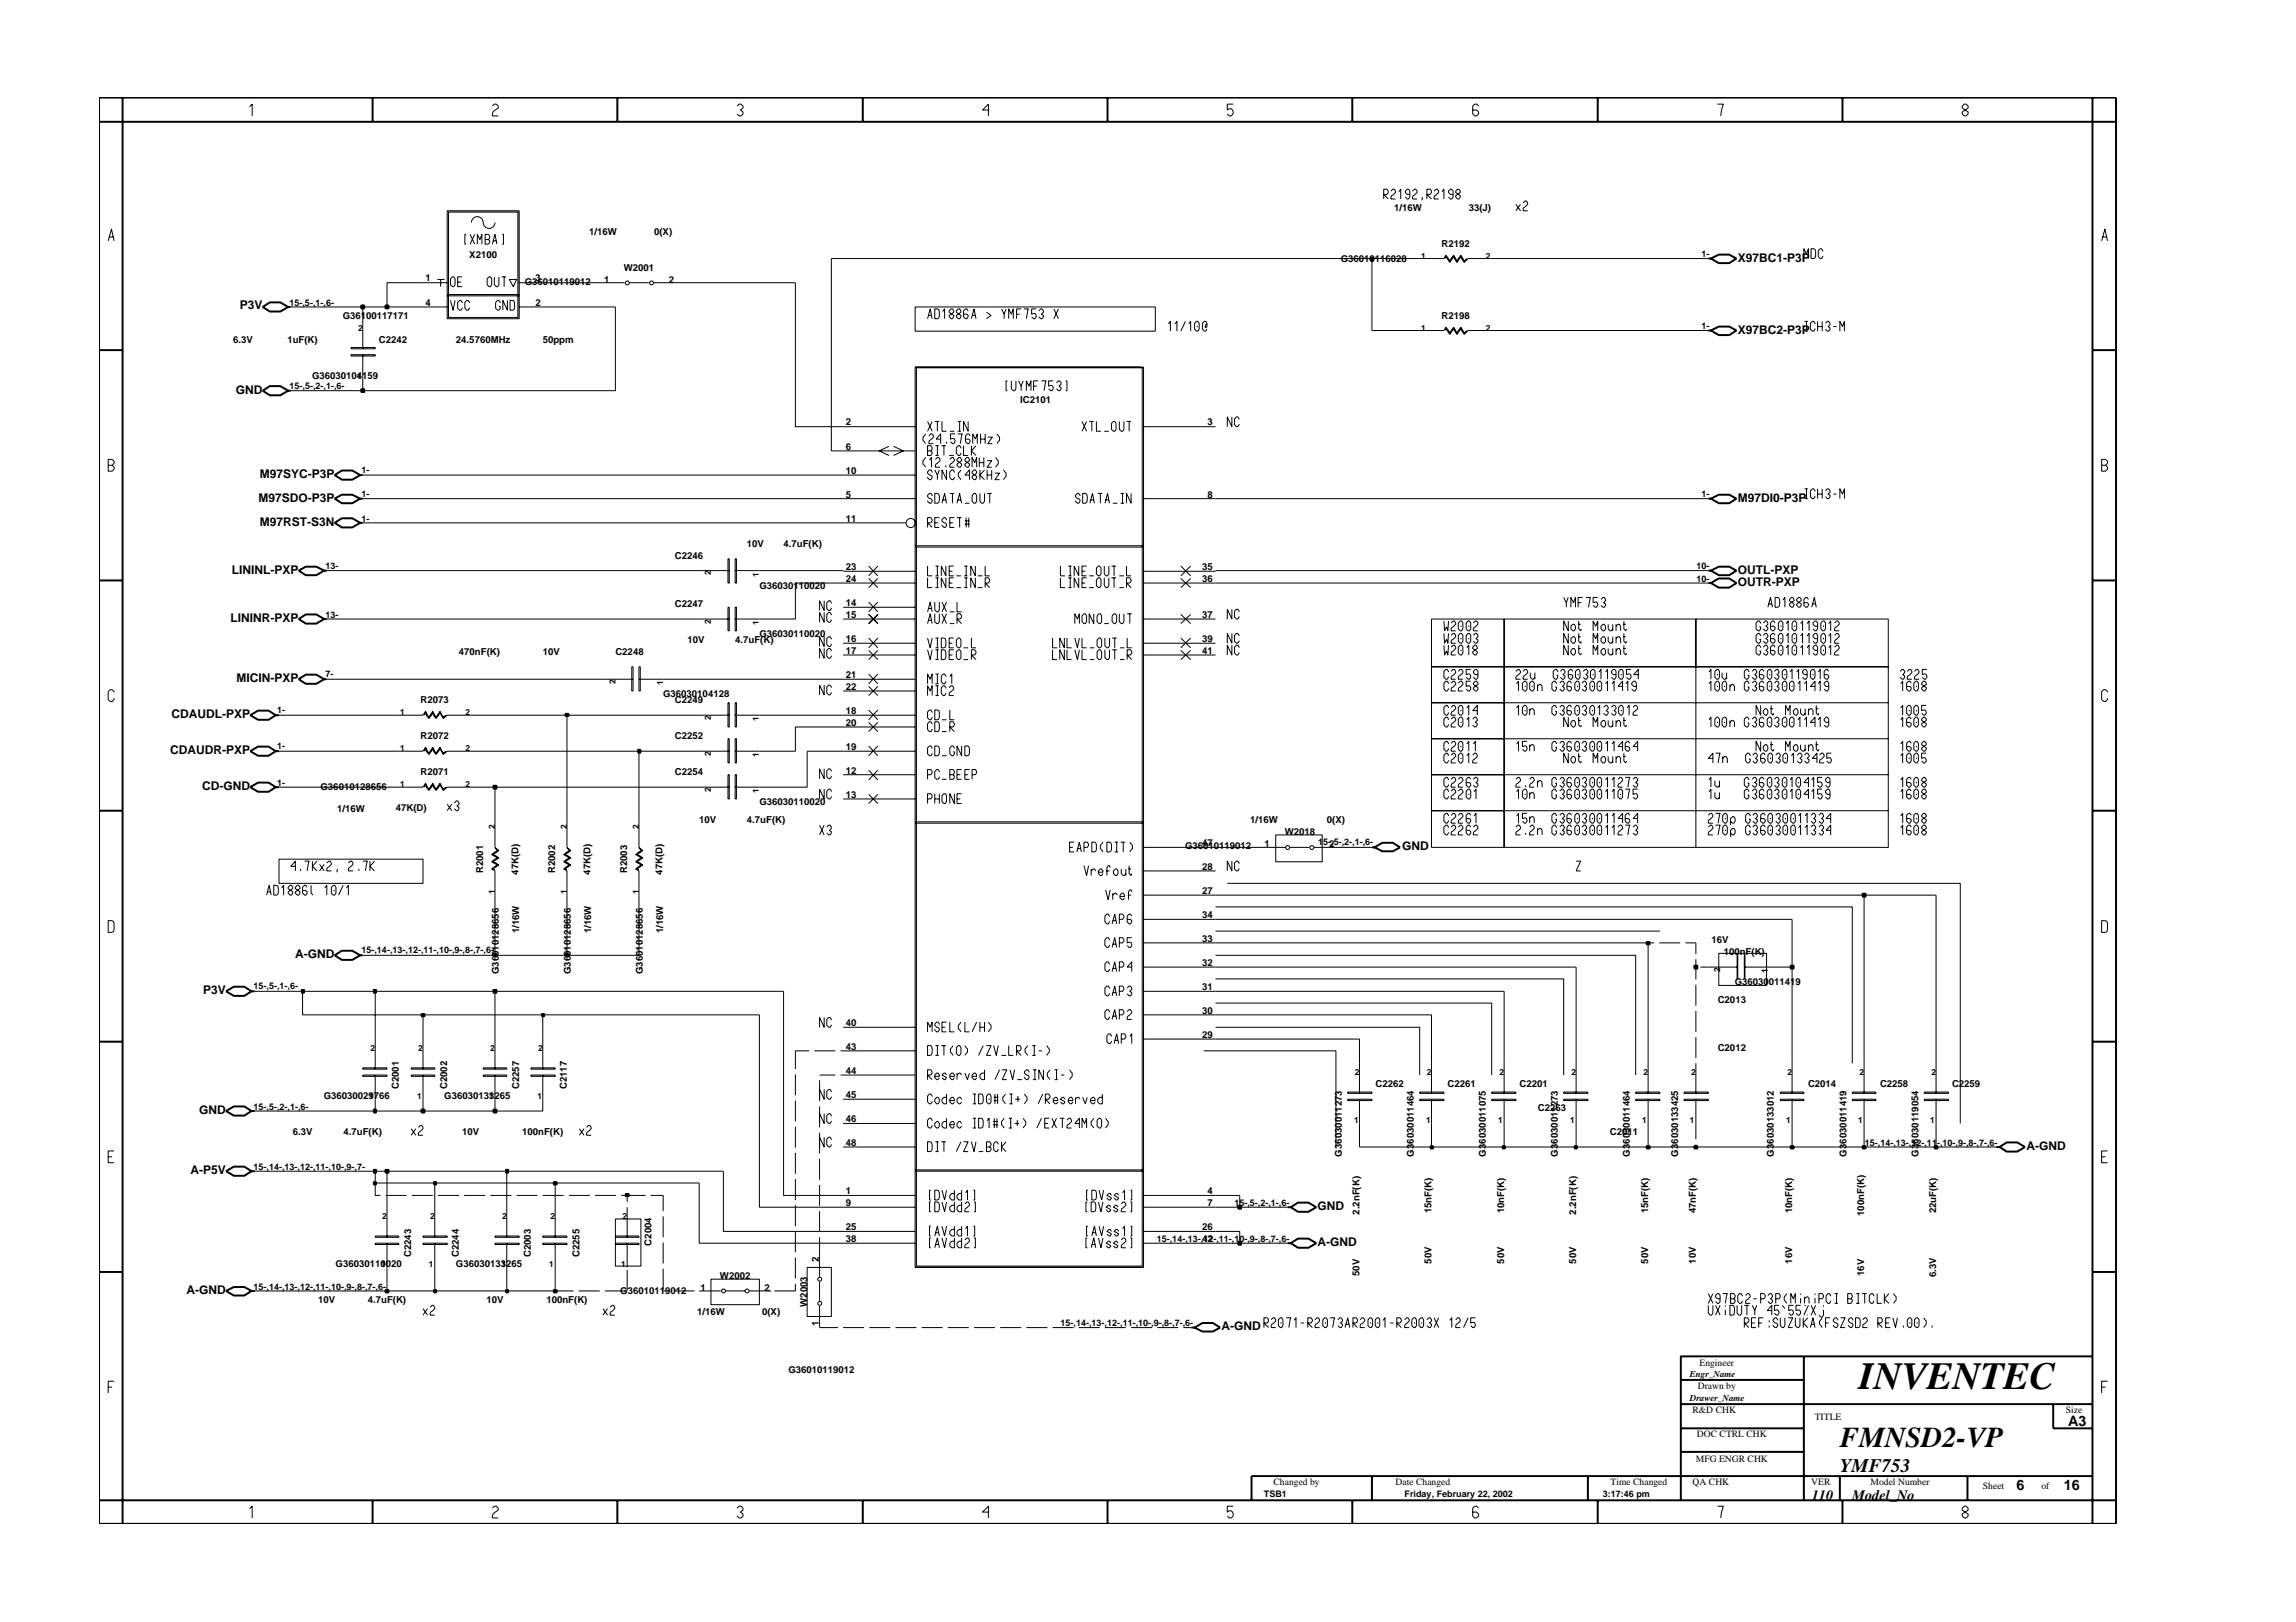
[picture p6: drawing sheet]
<svg xmlns="http://www.w3.org/2000/svg" width="297mm" height="210mm" viewBox="0 0 297 210" stroke-linecap="round" stroke-linejoin="round" font-family="sans-serif">
<defs><g id="words">
<text font-size="5" x="240.5" y="179.7">INVENTEC</text>
<text font-size="3.7" x="238" y="187.3">FMNSD2-VP</text>
<text font-size="2.5" x="238" y="190.4">YMF753</text>
<g font-size="1.9">
<text x="267.6" y="184.6">A3</text>
<text x="234.4" y="194.1">110</text>
<text x="239.6" y="194.1">Model_No</text>
<text x="260.9" y="192.9">6</text>
<text x="267" y="192.9">16</text>
</g>
<g font-size="1.6">
<text x="224.8" y="33.9">X97BC1-P3P</text>
<text x="31" y="40">P3V</text>
<text x="224.8" y="43.2">X97BC2-P3P</text>
<text x="30.5" y="51">GND</text>
<text x="33.5" y="64.9">M97SDO-P3P</text>
<text x="33.6" y="61.8">M97SYC-P3P</text>
<text x="224.8" y="64.9">M97DI0-P3P</text>
<text x="33.6" y="68.1">M97RST-S3N</text>
<text x="30" y="74.2">LININL-PXP</text>
<text x="224.8" y="74.2">OUTL-PXP</text>
<text x="224.8" y="75.9">OUTR-PXP</text>
<text x="29.8" y="80.5">LININR-PXP</text>
<text x="30.6" y="88.2">MICIN-PXP</text>
<text x="22.2" y="92.9">CDAUDL-PXP</text>
<text x="22" y="97.5">CDAUDR-PXP</text>
<text x="26.2" y="102.3">CD-GND</text>
<text x="181.4" y="110">GND</text>
<text x="38.2" y="123.9">A-GND</text>
<text x="26.3" y="128.6">P3V</text>
<text x="25.8" y="144.2">GND</text>
<text x="262.2" y="148.8">A-GND</text>
<text x="24.7" y="152">A-P5V</text>
<text x="170.5" y="156.6">GND</text>
<text x="170.5" y="161.3">A-GND</text>
<text x="24.1" y="167.5">A-GND</text>
<text x="158" y="172.1">A-GND</text>
</g>
<g font-size="1.2">
<text x="180.4" y="27.3">1/16W</text>
<text x="190" y="27.3">33(J)</text>
<text x="60.7" y="33.4">X2100</text>
<text x="76.2" y="30.4">1/16W</text>
<text x="80.7" y="35.1">W2001</text>
<text x="84.6" y="30.4">0(X)</text>
<text x="173.5" y="34">G36010116028</text>
<text x="186.5" y="31.9">R2192</text>
<text x="220.1" y="33.3">1-</text>
<text x="37.5" y="39.6">15-,5-,1-,6-</text>
<text x="44.3" y="41.2">G36100117171</text>
<text x="55.1" y="36.4">1</text>
<text x="55.1" y="39.6">4</text>
<text x="67.9" y="36.9">G36010119012</text>
<text x="69.3" y="39.6">2</text>
<text x="69.3" y="36.4">3</text>
<text x="78.2" y="36.6">1</text>
<text x="86.5" y="36.6">2</text>
<text x="186.5" y="41.2">R2198</text>
<text x="30.2" y="44.4">6.3V</text>
<text x="37.2" y="44.4">1uF(K)</text>
<text x="49" y="44.4">C2242</text>
<text x="59" y="44.4">24.5760MHz</text>
<text x="70.2" y="44.4">50ppm</text>
<text x="220.1" y="42.6">1-</text>
<text x="37.5" y="50.4">15-,5-,2-,1-,6-</text>
<text x="40.4" y="49">G36030104159</text>
<text x="132" y="52.2">IC2101</text>
<text x="109.4" y="58.2">6</text>
<text x="109.4" y="55">2</text>
<text x="156.2" y="55">3</text>
<text x="46.8" y="64.4">1-</text>
<text x="46.8" y="61.2">1-</text>
<text x="109.4" y="64.4">5</text>
<text x="109.4" y="61.3">10</text>
<text x="156.2" y="64.4">8</text>
<text x="220.1" y="64.4">1-</text>
<text x="46.8" y="67.5">1-</text>
<text x="96.6" y="70.8">10V</text>
<text x="101.4" y="70.8">4.7uF(K)</text>
<text x="109.4" y="67.5">11</text>
<text x="42.1" y="73.7">13-</text>
<text x="87.3" y="72.3">C2246</text>
<text x="98.2" y="76.2">G36030110020</text>
<text x="109.4" y="73.8">23</text>
<text x="109.4" y="75.3">24</text>
<text x="155.5" y="73.8">35</text>
<text x="155.5" y="75.3">36</text>
<text x="219.5" y="73.7">10-</text>
<text x="219.5" y="75.3">10-</text>
<text x="42.1" y="79.9">13-</text>
<text x="87.3" y="78.6">C2247</text>
<text x="88.9" y="83.2">10V</text>
<text x="95.1" y="83.2">4.7uF(K)</text>
<text x="98.2" y="82.4">G36030110020</text>
<text x="109.4" y="78.4">14</text>
<text x="109.4" y="79.9">15</text>
<text x="109.4" y="83.1">16</text>
<text x="155.5" y="79.9">37</text>
<text x="155.5" y="83.1">39</text>
<text x="42.1" y="87.6">7-</text>
<text x="59.4" y="84.8">470nF(K)</text>
<text x="70.2" y="84.8">10V</text>
<text x="79.6" y="84.8">C2248</text>
<text x="109.4" y="87.7">21</text>
<text x="109.4" y="89.3">22</text>
<text x="109.4" y="84.6">17</text>
<text x="155.5" y="84.6">41</text>
<text x="35.8" y="92.3">1-</text>
<text x="54.4" y="95.6">R2072</text>
<text x="54.4" y="90.9">R2073</text>
<text x="85.8" y="90.2">G36030104128</text>
<text x="87.3" y="95.6">C2252</text>
<text x="87.3" y="90.9">C2249</text>
<text x="109.4" y="93.9">20</text>
<text x="109.4" y="92.4">18</text>
<text x="35.8" y="97">1-</text>
<text x="35.8" y="101.7">1-</text>
<text x="54.4" y="100.3">R2071</text>
<text x="87.3" y="100.3">C2254</text>
<text x="109.4" y="97">19</text>
<text x="109.4" y="100.2">12</text>
<text x="41.5" y="102.3">G36010128656</text>
<text x="43.6" y="105.1">1/16W</text>
<text x="51.2" y="104.9">47K(D)</text>
<text x="90.5" y="106.5">10V</text>
<text x="96.6" y="106.5">4.7uF(K)</text>
<text x="98.2" y="104.2">G36030110020</text>
<text x="109.4" y="103.2">13</text>
<text x="161.7" y="106.5">1/16W</text>
<text x="171.7" y="106.5">0(X)</text>
<text x="62.5" y="113" transform="rotate(-90 62.5 113)">R2001</text>
<text x="67.1" y="113.2" transform="rotate(-90 67.1 113.2)">47K(D)</text>
<text x="71.8" y="113" transform="rotate(-90 71.8 113)">R2002</text>
<text x="76.4" y="113.2" transform="rotate(-90 76.4 113.2)">47K(D)</text>
<text x="81.1" y="113" transform="rotate(-90 81.1 113)">R2003</text>
<text x="85.7" y="113.2" transform="rotate(-90 85.7 113.2)">47K(D)</text>
<text x="153.3" y="109.9">G36010119012</text>
<text x="155.5" y="109.5">47</text>
<text x="155.5" y="112.5">28</text>
<text x="163.6" y="109.6">1</text>
<text x="166.2" y="108">W2018</text>
<text x="170.5" y="109.4">15-,5-,2-,1-,6-</text>
<text x="172" y="109.6">2</text>
<text x="155.5" y="118.8">34</text>
<text x="155.5" y="115.7">27</text>
<text x="46.8" y="123.4">15-,14-,13-,12-,11-,10-,9-,8-,7-,6-</text>
<text x="67.2" y="120.8" transform="rotate(-90 67.2 120.8)">1/16W</text>
<text x="76.5" y="120.8" transform="rotate(-90 76.5 120.8)">1/16W</text>
<text x="85.8" y="120.8" transform="rotate(-90 85.8 120.8)">1/16W</text>
<text x="155.5" y="125">32</text>
<text x="155.5" y="121.9">33</text>
<text x="221.4" y="122">16V</text>
<text x="223" y="123.6">100nF(K)</text>
<text x="32.8" y="128">15-,5-,1-,6-</text>
<text x="64.5" y="126" transform="rotate(-90 64.5 126)">G36010128656</text>
<text x="73.9" y="126" transform="rotate(-90 73.9 126)">G36010128656</text>
<text x="83.2" y="126" transform="rotate(-90 83.2 126)">G36010128656</text>
<text x="155.5" y="131.2">30</text>
<text x="155.5" y="128.1">31</text>
<text x="222.2" y="129.8">C2013</text>
<text x="224.4" y="127.5">G36030011419</text>
<text x="109.4" y="135.9">43</text>
<text x="109.4" y="132.8">40</text>
<text x="155.5" y="134.3">29</text>
<text x="222.2" y="136">C2012</text>
<text x="32.8" y="143.6">15-,5-,2-,1-,6-</text>
<text x="41.9" y="142.3">G36030029766</text>
<text x="51.6" y="141" transform="rotate(-90 51.6 141)">C2001</text>
<text x="57.5" y="142.3">G36030133265</text>
<text x="57.9" y="141" transform="rotate(-90 57.9 141)">C2002</text>
<text x="67.2" y="141" transform="rotate(-90 67.2 141)">C2257</text>
<text x="73.3" y="141" transform="rotate(-90 73.3 141)">C2117</text>
<text x="109.4" y="139">44</text>
<text x="109.4" y="142.1">45</text>
<text x="177.9" y="140.7">C2262</text>
<text x="187.3" y="140.7">C2261</text>
<text x="196.6" y="140.7">C2201</text>
<text x="198.9" y="143.8">C2263</text>
<text x="233.9" y="140.7">C2014</text>
<text x="243.2" y="140.7">C2258</text>
<text x="252.5" y="140.7">C2259</text>
<text x="37.9" y="146.9">6.3V</text>
<text x="44.4" y="146.9">4.7uF(K)</text>
<text x="59.8" y="146.9">10V</text>
<text x="67.6" y="146.9">100nF(K)</text>
<text x="109.4" y="145.2">46</text>
<text x="109.4" y="148.3">48</text>
<text x="173.6" y="149.7" transform="rotate(-90 173.6 149.7)">G36030011273</text>
<text x="182.9" y="149.7" transform="rotate(-90 182.9 149.7)">G36030011464</text>
<text x="192.2" y="149.7" transform="rotate(-90 192.2 149.7)">G36030011075</text>
<text x="201.5" y="149.7" transform="rotate(-90 201.5 149.7)">G36030011273</text>
<text x="208.3" y="146.9">C2011</text>
<text x="210.8" y="149.7" transform="rotate(-90 210.8 149.7)">G36030011464</text>
<text x="217.1" y="149.7" transform="rotate(-90 217.1 149.7)">G36030133425</text>
<text x="229.5" y="149.7" transform="rotate(-90 229.5 149.7)">G36030133012</text>
<text x="238.9" y="149.7" transform="rotate(-90 238.9 149.7)">G36030011419</text>
<text x="241.3" y="148.3">15-,14-,13-,12-,11-,10-,9-,8-,7-,6-</text>
<text x="248.2" y="149.7" transform="rotate(-90 248.2 149.7)">G36030119054</text>
<text x="32.8" y="151.4">15-,14-,13-,12-,11-,10-,9-,7-</text>
<text x="109.4" y="154.5">1</text>
<text x="156.2" y="154.5">4</text>
<text x="84.3" y="161.2" transform="rotate(-90 84.3 161.2)">C2004</text>
<text x="109.4" y="156.1">9</text>
<text x="109.4" y="160.7">38</text>
<text x="109.4" y="159.2">25</text>
<text x="149.7" y="160.7">15-,14-,13-,12-,11-,10-,9-,8-,7-,6-</text>
<text x="155.5" y="160.7">42</text>
<text x="155.5" y="159.2">26</text>
<text x="156.2" y="156.1">7</text>
<text x="159.7" y="156.1">15-,5-,2-,1-,6-</text>
<text x="175.9" y="157.2" transform="rotate(-90 175.9 157.2)">2.2nF(K)</text>
<text x="185.2" y="157" transform="rotate(-90 185.2 157)">15nF(K)</text>
<text x="194.6" y="157" transform="rotate(-90 194.6 157)">10nF(K)</text>
<text x="203.9" y="157.2" transform="rotate(-90 203.9 157.2)">2.2nF(K)</text>
<text x="213.2" y="157" transform="rotate(-90 213.2 157)">15nF(K)</text>
<text x="219.4" y="157" transform="rotate(-90 219.4 157)">47nF(K)</text>
<text x="231.8" y="157" transform="rotate(-90 231.8 157)">10nF(K)</text>
<text x="241.2" y="157.4" transform="rotate(-90 241.2 157.4)">100nF(K)</text>
<text x="250.5" y="157" transform="rotate(-90 250.5 157)">22uF(K)</text>
<text x="32.8" y="166.9">15-,14-,13-,12-,11-,10-,9-,8-,7-,6-</text>
<text x="43.4" y="164">G36030110020</text>
<text x="53.2" y="162.7" transform="rotate(-90 53.2 162.7)">C2243</text>
<text x="59" y="164">G36030133265</text>
<text x="59.4" y="162.7" transform="rotate(-90 59.4 162.7)">C2244</text>
<text x="68.7" y="162.7" transform="rotate(-90 68.7 162.7)">C2003</text>
<text x="75" y="162.7" transform="rotate(-90 75 162.7)">C2255</text>
<text x="80.2" y="167.4">G36010119012</text>
<text x="90.6" y="167.1">1</text>
<text x="93.1" y="165.5">W2002</text>
<text x="98.9" y="167.1">2</text>
<text x="105.9" y="163.3" transform="rotate(-90 105.9 163.3)">2</text>
<text x="175.9" y="165.1" transform="rotate(-90 175.9 165.1)">50V</text>
<text x="185.2" y="163.5" transform="rotate(-90 185.2 163.5)">50V</text>
<text x="194.6" y="163.5" transform="rotate(-90 194.6 163.5)">50V</text>
<text x="203.9" y="163.5" transform="rotate(-90 203.9 163.5)">50V</text>
<text x="213.2" y="163.5" transform="rotate(-90 213.2 163.5)">50V</text>
<text x="219.4" y="163.5" transform="rotate(-90 219.4 163.5)">10V</text>
<text x="231.8" y="163.5" transform="rotate(-90 231.8 163.5)">16V</text>
<text x="241.2" y="165.1" transform="rotate(-90 241.2 165.1)">16V</text>
<text x="250.5" y="165.3" transform="rotate(-90 250.5 165.3)">6.3V</text>
<text x="41.2" y="168.7">10V</text>
<text x="47.6" y="168.7">4.7uF(K)</text>
<text x="62.9" y="168.7">10V</text>
<text x="70.7" y="168.7">100nF(K)</text>
<text x="90.2" y="170.2">1/16W</text>
<text x="98.6" y="170.2">0(X)</text>
<text x="104.4" y="169.1" transform="rotate(-90 104.4 169.1)">W2003</text>
<text x="105.9" y="171.6" transform="rotate(-90 105.9 171.6)">1</text>
<text x="137.2" y="171.5">15-,14-,13-,12-,11-,10-,9-,8-,7-,6-</text>
<text x="102" y="177.6">G36010119012</text>
<text x="218.6" y="178.2">Engr_Name</text>
<text x="219.6" y="179.8">Drawn by</text>
<text x="219.9" y="176.7">Engineer</text>
<text x="218.6" y="181.3">Drawer_Name</text>
<text x="219" y="182.9">R&amp;D CHK</text>
<text x="234.8" y="183.8">TITLE</text>
<text x="267.3" y="182.9">Size</text>
<text x="219.4" y="189.2">MFG ENGR CHK</text>
<text x="219.5" y="186">DOC CTRL CHK</text>
<text x="163.5" y="193.7">TSB1</text>
<text x="164.8" y="192.2">Changed by</text>
<text x="180.6" y="192.2">Date Changed</text>
<text x="181.7" y="193.7">Friday, February 22, 2002</text>
<text x="207.4" y="193.7">3:17:46 pm</text>
<text x="208.4" y="192.2">Time Changed</text>
<text x="219" y="192.2">QA CHK</text>
<text x="234.3" y="192.2">VER</text>
<text x="242" y="192.2">Model Number</text>
<text x="256.5" y="192.7">Sheet</text>
<text x="264.1" y="192.7">of</text>
</g>
<g font-size="1.1">
<text x="183.8" y="33.5">1</text>
<text x="192.2" y="33.5">2</text>
<text x="46.3" y="42.8">2</text>
<text x="183.8" y="42.8">1</text>
<text x="192.2" y="42.8">2</text>
<text x="46.2" y="49">1</text>
<text x="92" y="74.4" transform="rotate(-90 92 74.4)">2</text>
<text x="98.2" y="74.6" transform="rotate(-90 98.2 74.6)">1</text>
<text x="92" y="80.7" transform="rotate(-90 92 80.7)">2</text>
<text x="98.2" y="80.9" transform="rotate(-90 98.2 80.9)">1</text>
<text x="79.6" y="88.5" transform="rotate(-90 79.6 88.5)">2</text>
<text x="85.8" y="88.6" transform="rotate(-90 85.8 88.6)">1</text>
<text x="51.8" y="92.5">1</text>
<text x="60.2" y="92.5">2</text>
<text x="92" y="93.2" transform="rotate(-90 92 93.2)">2</text>
<text x="98.2" y="93.3" transform="rotate(-90 98.2 93.3)">1</text>
<text x="51.8" y="101.8">1</text>
<text x="51.8" y="97.1">1</text>
<text x="60.2" y="101.8">2</text>
<text x="60.2" y="97.1">2</text>
<text x="92" y="97.8" transform="rotate(-90 92 97.8)">2</text>
<text x="98.2" y="98" transform="rotate(-90 98.2 98)">1</text>
<text x="64" y="107.3" transform="rotate(-90 64 107.3)">2</text>
<text x="73.3" y="107.3" transform="rotate(-90 73.3 107.3)">2</text>
<text x="82.7" y="107.3" transform="rotate(-90 82.7 107.3)">2</text>
<text x="92" y="102.5" transform="rotate(-90 92 102.5)">2</text>
<text x="98.2" y="102.6" transform="rotate(-90 98.2 102.6)">1</text>
<text x="64" y="115.7" transform="rotate(-90 64 115.7)">1</text>
<text x="73.3" y="115.7" transform="rotate(-90 73.3 115.7)">1</text>
<text x="82.7" y="115.7" transform="rotate(-90 82.7 115.7)">1</text>
<text x="222.5" y="125.8" transform="rotate(-90 222.5 125.8)">2</text>
<text x="228.7" y="125.9" transform="rotate(-90 228.7 125.9)">1</text>
<text x="47.9" y="136">2</text>
<text x="54.1" y="136">2</text>
<text x="63.4" y="136">2</text>
<text x="69.6" y="136">2</text>
<text x="47.8" y="142.3">1</text>
<text x="53.9" y="142.3">1</text>
<text x="63.3" y="142.3">1</text>
<text x="69.5" y="142.3">1</text>
<text x="175.3" y="139.1">2</text>
<text x="184.6" y="139.1">2</text>
<text x="194" y="139.1">2</text>
<text x="203.3" y="139.1">2</text>
<text x="212.6" y="139.1">2</text>
<text x="218.8" y="139.1">2</text>
<text x="231.2" y="139.1">2</text>
<text x="240.6" y="139.1">2</text>
<text x="249.9" y="139.1">2</text>
<text x="175.2" y="145.3">1</text>
<text x="184.5" y="145.3">1</text>
<text x="193.8" y="145.3">1</text>
<text x="203.1" y="145.3">1</text>
<text x="212.4" y="145.3">1</text>
<text x="218.6" y="145.3">1</text>
<text x="231.1" y="145.3">1</text>
<text x="240.4" y="145.3">1</text>
<text x="249.7" y="145.3">1</text>
<text x="49.5" y="157.7">2</text>
<text x="55.6" y="157.7">2</text>
<text x="65" y="157.7">2</text>
<text x="71.2" y="157.7">2</text>
<text x="80.5" y="157.7">2</text>
<text x="49.3" y="163.9">1</text>
<text x="55.5" y="163.9">1</text>
<text x="64.9" y="163.9">1</text>
<text x="71.1" y="163.9">1</text>
<text x="80.4" y="163.9">1</text>
</g>
</g></defs>
<g fill="none" stroke="#000" stroke-width=".25">
<path d="M34 39.7l.9-.6h1.4l1 .6-1 .6h-1.4zM37.3 39.7h.3M221 33.5h.3M221.3 33.5l1.1-.6h1.3l.9 .6-.9 .6h-1.3zM34 50.6l.9-.6h1.4l1 .6-1 .6h-1.4zM37.3 50.6h.3M221 42.8h.3M221.3 42.8l1.1-.5h1.3l.9 .5-.9 .6h-1.3zM38.6 73.8l1-.5h1.3l1 .5-1 .6h-1.3zM41.9 73.8h.4M43.3 67.7l.9-.6h1.4l1 .6-1 .6h-1.4zM43.3 64.5l.9-.5h1.4l1 .5-1 .6h-1.4z"/>
<path d="M43.3 61.5l.9-.6h1.4l1 .6-1 .6h-1.4zM46.6 64.5h.3M46.6 67.7h.3M46.6 61.5h.3M221 64.5h.3M221 73.8h.3M221 75.5h.3M221.3 64.5l1.1-.5h1.3l.9 .5-.9 .6h-1.3zM221.3 73.8l1.1-.5h1.3l.9 .5-.9 .6h-1.3zM221.3 75.5l1.1-.6h1.3l.9 .6-.9 .5h-1.3zM32.4 92.6l1-.6h1.3l1 .6-1 .5h-1.3zM32.4 97.2l1-.6h1.3l1 .6-1 .6h-1.3z"/>
<path d="M35.7 92.6h.4M35.7 97.2h.4M38.6 80.1l1-.6h1.3l1 .6-1 .6h-1.3zM38.6 87.9l1-.6h1.3l1 .6-1 .6h-1.3zM41.9 80.1h.4M41.9 87.9h.4M32.4 101.9l1-.6h1.3l1 .6-1 .6h-1.3zM35.7 101.9h.4M177.5 109.7h.3M177.8 109.7l1-.6h1.4l.9 .6-.9 .5h-1.4zM29.2 128.3l1.1-.6h1.3l.9 .6-.9 .6h-1.3zM32.5 128.3h.5"/>
<path d="M43.3 123.6l.9-.6h1.4l1 .6-1 .6h-1.4zM46.6 123.6h.3M29.2 151.6l1.1-.6h1.3l.9 .6-.9 .6h-1.3zM29.2 143.8l1.1-.6h1.3l.9 .6-.9 .6h-1.3zM32.5 151.6h.5M32.5 143.8h.5M166.6 156.2h.4M167 156.2l.9-.6h1.4l1 .6-1 .6h-1.4zM258.3 148.4h.4M258.7 148.4l.9-.6h1.4l1 .6-1 .6h-1.4zM29.2 167.1l1.1-.5h1.3l.9 .5-.9 .6h-1.3zM32.5 167.1h.5"/>
<path d="M154.1 171.8h.4M154.5 171.8l1.1-.6h1.3l.9 .6-.9 .5h-1.3zM166.6 160.9h.4M167 160.9l.9-.6h1.4l1 .6-1 .6h-1.4z"/>
</g>
<g fill="none" stroke="#000" stroke-width=".13">
<path d="M54.7 36.6h3.2M54.7 39.7h3.2M56.6 36.2h.9M57 36.2v.9M57.9 27.3h9.3v13.9h-9.3zM57.9 38.1h9.3M57.9 38.3h9.3M58 27.4h9v13.7h-9zM58.3 38.9l.3 1.2 .3-1.2M58.5 35.8h.2l.2 .3v.7l-.2 .3h-.2l-.2-.3v-.7zM59.2 36.5h.4M59.8 35.8h-.6v1.3h.6"/>
<path d="M59.8 39.2l-.2-.3h-.1l-.3 .2v.8l.3 .2h.1l.2-.3M60.3 30.3h-.2v1.3h.2M60.7 39.2l-.1-.3h-.2l-.3 .2v.8l.3 .2h.2l.1-.3M60.8 30.3l.6 1.3M61 28.8a.76 .76 0 0 1 .8-.8 .76 .76 0 0 1 .7 .8 .76 .76 0 0 0 .8 .8 .76 .76 0 0 0 .7-.8M61.4 30.3l-.6 1.3M61.8 31.6v-1.3l.3 .7 .2-.7v1.3M62.8 31h.4l.2-.3-.2-.4h-.4v1.3h.4l.2-.3v-.1l-.2-.2M63.3 35.8h.1l.2 .3v.7l-.2 .3h-.1l-.3-.3v-.7zM63.7 31.6l.3-1.3 .3 1.3M63.8 31.2h.4M64 35.8v1l.2 .3h.2l.1-.3v-1"/>
<path d="M64.7 39.2l-.2-.3h-.1l-.3 .2v.8l.3 .2h.1l.2-.2v-.3h-.2M64.9 35.8h.6M65 30.3h.1v1.3h-.1M65.2 35.8v1.3M65.6 38.9v1.2l-.5-1.2v1.2M65.9 36.2h.9l-.4 .9zM66 38.9l.5 .1 .1 .2v.6l-.1 .3h-.2h-.3zM67.2 36.6h3M67.2 39.7h3M78 36.6h2.8M81.5 36.6h2.4M84.5 36.6h2.8"/>
<path d="M183.7 33.5h3.1l.3-.5 .5 .8 .5-.8 .4 .8 .5-.8 .4 .8 .4-.3M187 33.5l.1-.3 .5 .8 .5-.8 .4 .8 .5-.8 .4 .8 .5-.5h3.1M45.4 45.9h3.1v.2h-3.1zM45.4 45h3.1v.1h-3.1zM46.9 41.2v3.9M46.9 45.9v3.1M109.1 55.2h9.3M109.1 58.3h9.3M115 57.8l-1.3 .5 1.3 .6M115.6 57.8l1.3 .5-1.3 .6M118.4 47.5h29.5v116.5h-29.5zM118.4 47.5h29.2"/>
<path d="M118.6 47.6h29.2v116.2h-29.2zM119.7 56.1l-.3 .5v.4l.3 .4M119.7 59.2l-.3 .4v.4l.3 .5M120 57.7h.4l.2 .2-.2 .4 .2 .2v.2l-.2 .2h-.4zM120 58.3h.4M120 54.5l.6 1.3M120.2 56.4l.2-.3h.2l.2 .3v.2l-.6 .6v.2h.6M120.3 59.5l.2-.3v1.3M120.6 54.5l-.6 1.3M120.9 54.5h.6M121 59.5l.3-.3h.1l.2 .3v.1l-.5 .4-.1 .5h.6M121 57.7h.4"/>
<path d="M121 58.9h.4M121.3 54.5v1.3M121.3 57.7v1.2M121.7 56.8h-.6l.6-.7v1.3M121.8 57.7h.6M121.9 54.5v1.3h.6M122.1 57.7v1.2M122.5 57.2v.2M122.8 58.9h.6M122.9 59.5l.2-.3h.2l.2 .3v.1l-.5 .4-.1 .5h.6M122.9 55.8h.6M123.6 56.1h-.6v.7l.4-.1 .2 .3-.2 .4h-.2l-.2-.2"/>
<path d="M123.9 56.1h.6l-.3 1.3M123.9 54.5h.4M123.9 55.8h.4M124.1 59.2h.1l.2 .4-.6 .4v.2l.3 .3h.1l.2-.5-.6-.4v-.1zM124.1 54.5v1.3M124.3 58l-.2-.3h-.1l-.3 .2v.8l.3 .2h.1l.2-.3M124.7 57.7v1.2h.6M125.1 59.2h.2l.1 .4-.6 .4v.2l.3 .3h.2l.1-.5-.6-.4v-.1zM125.3 54.5v1.3l-.6-1.3v1.3M125.5 56.4l-.2-.3h-.1l-.3 .3v.8l.3 .2h.1l.2-.4-.2-.2h-.4M125.7 57.7v1.2M125.8 57.4v-1.3l.4 .7 .2-.7v1.3"/>
<path d="M126.3 57.7l-.6 .6 .6 .6M126.7 59.2v1.3M126.7 59.9h.6M126.9 56.8h.6M126.9 56.1v1.3M127.3 59.2v1.3M127.5 56.1v1.3M127.7 59.6h.6l-.6 .9h.6M127.8 56.6h.6l-.6 .8h.6M128.8 59.2l.3 .4v.4l-.3 .5M129 56.1l.3 .5v.4l-.3 .4M130.3 49.3h-.1v1.3h.1"/>
<path d="M130.8 49.3v1l.3 .3h.2l.1-.3v-1M131.8 49.3l.3 .7v.6M132.4 49.3l-.3 .7M132.8 50.6v-1.3l.3 .7 .3-.7v1.3M133.7 50h.4M134.3 49.3h-.6v1.3M134.7 49.3h.6l-.2 1.3M136.3 49.3h-.6v.7l.4-.1 .2 .4-.2 .3h-.2l-.2-.3M136.7 49.5l.2-.2h.2l.2 .2v.2l-.3 .3 .3 .1-.2 .5h-.2l-.2-.3M137.9 49.3h.1v1.3h-.1M140 54.5l.6 1.3M140.6 54.5l-.6 1.3"/>
<path d="M140.9 54.5h.6M141.3 54.5v1.3M141.8 54.5v1.3h.6M142.9 55.8h.6M143.8 54.8l.2-.3h.2l.2 .3v.8l-.2 .2h-.2l-.2-.2zM144.8 54.5v1.1l.3 .2h.1l.2-.2v-1.1M145.7 54.5h.6M146.1 54.5v1.3M147.9 55.2h9.4M183.7 42.8h3.1l.3-.5 .5 .8 .5-.8 .4 .8 .5-.8 .4 .8 .4-.3M187 42.8l.1-.3 .5 .8 .5-.8 .4 .8 .5-.8 .4 .8 .5-.5h3.1M90.5 73.8h3.8"/>
<path d="M94.2 78.6h.1v3h-.1zM94.2 72.3h.1v3.2h-.1zM95.1 72.3h.2v3.2h-.2zM95.1 78.6h.2v3h-.2zM95.1 73.8h3.1M109.1 78.6h9.3M109.1 61.5h9.3M109.1 75.5h9.3M109.1 73.9h9.3M109.1 64.5h9.3M109.1 67.7h8.1M112.4 79.5l1.2 1.2"/>
<path d="M112.4 77.9l1.2 1.3M112.4 74.9l1.2 1.1M112.4 73.3l1.2 1.2M113.6 79.5l-1.2 1.2M113.6 77.9l-1.2 1.3M113.6 74.9l-1.2 1.1M113.6 73.3l-1.2 1.2M118.4 70.6h29.5M118.4 70.8h29.5M120 73.3v1.2h.6M120 79.2l.3-1.3 .3 1.3M120 74.8v1.2h.6"/>
<path d="M120 68.3v-1.3h.4l.2 .2-.2 .5h-.4l.6 .6M120.1 78.8h.4M120.6 64.2l-.2-.3h-.1l-.3 .2v.2l.6 .4-.2 .4h-.1l-.3-.3M120.6 61.1l-.2-.3h-.1l-.3 .3v.1l.6 .5-.2 .4h-.1l-.3-.4M120.9 79.4v1l.3 .3h.2l.1-.3v-1M120.9 77.9v1l.3 .3h.2l.1-.3v-1M120.9 63.9h.5l.1 .3v.6l-.1 .2-.1 .1h-.4zM120.9 60.8l.4 .7v.6M120.9 67.7h.5M121 73.3h.4M121 74.5h.4M121 76h.4"/>
<path d="M121 74.8h.4M121.3 73.3v1.2M121.3 74.8v1.2M121.5 67h-.6v1.3h.6M121.5 60.8l-.2 .7M121.9 65.1l.3-1.2 .3 1.2M121.9 79.4l.6 1.3M121.9 77.9l.6 1.3M121.9 64.7h.5M122.4 60.2v.3M122.4 73.3v1.2l-.6-1.2v1.2M122.4 74.8v1.2l-.6-1.2v1.2"/>
<path d="M122.5 67.3l-.2-.3h-.2l-.2 .2v.2l.2 .3h.2l.2 .1-.2 .5h-.2l-.2-.4M122.5 79.4l-.6 1.3M122.5 77.9l-.6 1.3M122.5 60.8v1.3l-.6-1.3v1.3M122.8 75.5h.4M122.8 73.9h.4M122.9 67.7h.4M122.9 79.2h.6M122.9 63.9h.6M123.2 63.9v1.2M123.4 73.3h-.6v1.2h.6M123.4 74.8h-.6v1.2h.6"/>
<path d="M123.5 61.1l-.2-.3h-.2l-.2 .3v.7l.2 .3h.2l.2-.4M123.5 67h-.6v1.3h.6M123.7 74.5h.6M123.7 76h.6M123.8 65.1l.3-1.2 .3 1.2M123.8 77.9v1.3h.6M123.8 67h.6M123.9 64.7h.4M124.1 67v1.3M124.3 60.8l-.3 .4v.5l.3 .4M124.7 73.3h.5M124.7 74.5h.5"/>
<path d="M124.7 76h.5M124.7 74.8h.5M124.8 65.1h.6M124.8 67.8h.6M124.8 67.4h.6M125 67v1.3M125 73.3v1.2M125 74.8v1.2M125.3 67v1.3M125.4 61.5h-.6l.6-.7v1.3M125.8 60.5v-1.3l.3 .7 .3-.7v1.3M125.8 64.1l.2-.2h.2l.2 .2v.8l-.2 .2h-.2l-.2-.2z"/>
<path d="M125.8 61.1l.2-.3h.2l.2 .3v.1l-.6 .5v.1l.2 .3h.2l.2-.4-.6-.5zM126.2 73.3v1.2l-.6-1.2v1.2M126.2 74.8v1.2l-.6-1.2v1.2M126.5 74.5h.6M126.5 76h.6M126.8 63.9v1l.2 .2h.2l.2-.2v-1M126.8 60.8v1.3M127.4 60.8l-.6 .7 .6 .6M127.5 76v-1.2h.4l.1 .2-.1 .5h-.4l.5 .5M127.5 73.3v1.2h.5M127.7 61.5h.6M127.7 63.9h.6"/>
<path d="M127.7 60.8v1.3M128 63.9v1.2M128.3 60.8v1.3M128.7 61.2h.6l-.6 .9h.6M129.8 60.8l.4 .4v.5l-.4 .4M137.2 73.3v1.2h.6M137.2 74.8v1.2h.6M138.2 73.3h.4M138.2 74.5h.4M138.2 76h.4M138.2 74.8h.4M138.5 73.3v1.2"/>
<path d="M138.5 74.8v1.2M139.6 73.3v1.2l-.6-1.2v1.2M139.6 74.8v1.2l-.6-1.2v1.2M139.7 64.2l-.1-.3h-.2l-.3 .2v.2l.3 .2h.2l.1 .2-.1 .4h-.2l-.3-.3M140 75.5h.4M140 73.9h.4M140.1 63.9h.5l.1 .3v.6l-.1 .2-.2 .1h-.3zM140.2 79.4h.2l.2 .3v.7l-.2 .3h-.2l-.2-.3v-.7zM140.6 74.8h-.6v1.2h.6M140.6 73.3h-.6v1.2h.6M140.9 74.5h.6M140.9 76h.6"/>
<path d="M141 65.1l.3-1.2 .3 1.2M141.1 64.7h.4M141.5 79.4v1.3l-.6-1.3v1.3M141.8 75l.3-.2h.2l.1 .2v.8l-.1 .2h-.2l-.3-.2zM141.8 73.5l.3-.2h.2l.1 .2v.8l-.1 .2h-.2l-.3-.2zM141.9 79.7l.3-.3h.2l.1 .3v.7l-.1 .3h-.2l-.3-.3zM142 63.9h.6M142.4 63.9v1.2M142.9 74.8v1l.2 .2h.2l.2-.2v-1M142.9 73.3v1l.2 .2h.2l.2-.2v-1M142.9 65.1l.4-1.2 .2 1.2M143 64.7h.5"/>
<path d="M143.8 73.3h.6M143.8 74.8h.6M143.9 79.7l.2-.3h.2l.2 .3v.7l-.2 .3h-.2l-.2-.3zM144 65.1h.6M144.1 73.3v1.2M144.1 74.8v1.2M144.8 79.4v1l.3 .3h.1l.2-.3v-1M144.8 74.5h.6M144.8 76h.6M145 63.9h.4M145 65.1h.4M145.2 63.9v1.2"/>
<path d="M145.7 76v-1.2h.5l.1 .2-.1 .5h-.5l.6 .5M145.7 73.3v1.2h.6M145.8 79.4h.6M146.2 79.4v1.3M146.3 63.9v1.2l-.6-1.2v1.2M147.9 75.5h9.4M147.9 73.9h9.4M147.9 64.5h9.4M152.8 73.3l1.2 1.2M152.8 74.9l1.2 1.1M152.8 79.5l1.2 1.2M154 73.3l-1.2 1.2"/>
<path d="M154 74.9l-1.2 1.1M154 79.5l-1.2 1.2M51.6 92.6h3.1l.4-.6 .4 .8 .5-.8 .4 .8 .5-.8 .4 .8 .4-.2M51.6 97.2h3.1l.4-.5 .4 .8 .5-.8 .4 .8 .5-.8 .4 .8 .4-.3M54.9 92.6l.2-.4v.4l.4 .4 .5-.8 .1 .4 .3 .4 .5-.8 .4 .8 .6-.4h3M54.9 97.2l.2-.3v.3l.4 .4 .5-.7 .1 .3 .3 .4 .5-.7 .4 .7 .6-.4h3M78 87.9h3.9M81.7 86.3h.2v3.1h-.2zM82.7 86.3h.1v3.1h-.1zM82.7 87.9h3.1M90.5 80.1h3.8M90.5 92.6h3.8"/>
<path d="M90.5 97.2h3.8M94.2 90.9h.1v3.2h-.1zM94.2 95.6h.1v3.1h-.1zM95.1 90.9h.2v3.2h-.2zM95.1 95.6h.2v3.1h-.2zM95.1 80.1h3.1M95.1 92.6h3.1M95.1 97.2h3.1M109.1 80.1h9.3M109.1 92.6h9.3M109.1 97.2h9.3M109.1 84.8h9.3"/>
<path d="M109.1 83.2h9.3M109.1 94.1h9.3M109.1 89.4h9.3M109.1 87.9h9.3M112.4 91.9l1.2 1.2M112.4 88.8l1.2 1.2M112.4 87.2l1.2 1.3M112.4 84.2l1.2 1.2M112.4 82.6l1.2 1.2M112.4 93.5l1.2 1.2M112.4 96.5l1.2 1.3M112.4 99.7l1.2 1.2"/>
<path d="M113.6 91.9l-1.2 1.2M113.6 88.8l-1.2 1.2M113.6 87.2l-1.2 1.3M113.6 84.2l-1.2 1.2M113.6 82.6l-1.2 1.2M113.6 93.5l-1.2 1.2M113.6 96.5l-1.2 1.3M113.6 99.7l-1.2 1.2M120 90v-1.3l.3 .7 .3-.7v1.3M120 88.5v-1.3l.3 .7 .3-.7v1.3M120 80.7l.3-1.3 .3 1.3M120 84.1l.3 1.3 .3-1.3"/>
<path d="M120 82.6l.3 1.2 .3-1.2M120.1 80.3h.4M120.6 93.7l-.2-.3h-.1l-.3 .3v.7l.3 .3h.1l.2-.4M120.6 92.2l-.2-.3h-.1l-.3 .2v.8l.3 .2h.1l.2-.3M120.6 96.9l-.2-.4h-.1l-.3 .3v.8l.3 .2h.1l.2-.3M120.9 93.4l.5 .1 .1 .2v.6l-.1 .3-.1 .1h-.4zM120.9 91.9l.5 .1 .1 .2v.6l-.1 .3h-.1h-.4zM120.9 96.5l.5 .1 .1 .3v.6l-.1 .2-.1 .1h-.4zM121 88.7h.4M121 90h.4M121 87.2h.4M121 88.5h.4"/>
<path d="M121 84.1h.4M121 85.4h.4M121 82.6h.4M121 83.8h.4M121.3 82.6v1.2M121.3 84.1v1.3M121.3 87.2v1.3M121.3 88.7v1.3M121.5 99.9l-.1-.3h-.2l-.3 .2v.8l.3 .3h.2l.1-.4M121.8 84.1l.5 .1 .1 .2v.6l-.1 .3-.2 .1h-.3zM121.8 82.6h.5l.1 .3v.6l-.1 .2-.2 .1h-.3zM121.9 94.7h.6"/>
<path d="M121.9 93.1h.6M121.9 97.8h.6M122.4 89.1l-.2-.4h-.2l-.2 .3v.8l.2 .2h.2l.2-.3M122.4 87.6l-.2-.4h-.2l-.2 .3v.7l.2 .3h.2l.2-.3M122.8 89l.2-.3h.2l.2 .3v.2l-.6 .6v.2h.6M122.8 84.8h.4M122.8 83.2h.4M122.9 94.7v-1.3h.4l.2 .3-.2 .4h-.4l.6 .6M122.9 87.6l.2-.4v1.3M122.9 91.9v1.2h.6M122.9 80.7h.6M123.4 84.1h-.6v1.3h.6"/>
<path d="M123.4 82.6h-.6v1.2h.6M123.5 96.9l-.2-.4h-.2l-.2 .3v.8l.2 .2h.2l.2-.2v-.3h-.2M123.8 80.7v-1.3h.4l.2 .3-.2 .4h-.4l.6 .6M124 84.1h.1l.2 .2v.8l-.2 .3h-.1l-.3-.3v-.8zM124 82.6h.1l.2 .2v.8l-.2 .2h-.1l-.3-.2v-.8zM124.4 99.6h-.6v1.3h.6M124.4 96.5v1.3l-.6-1.3v1.3M124.7 85.4h.6M124.7 83.8h.6M124.8 96.5l.5 .1 .1 .3v.6l-.1 .2-.1 .1h-.4zM125.4 99.6h-.6v1.3h.6M125.7 85.4v-1.3h.4l.2 .2-.2 .5h-.4l.6 .6"/>
<path d="M125.7 82.6v1.2h.6M136.2 82.6v1.2h.6M136.2 84.1v1.3h.6M137.7 84.1v1.3l-.6-1.3v1.3M137.7 82.6v1.2l-.6-1.2v1.2M138 84.1v1.3h.6M138 82.6v1.2h.6M139.1 84.1l.3 1.3 .2-1.3M139.1 82.6l.3 1.2 .2-1.2M139.1 80.7v-1.3l.3 .7 .2-.7v1.3M140 84.1v1.3h.6M140 82.6v1.2h.6"/>
<path d="M141 85.4h.6M141 83.8h.6M141.9 84.3l.3-.2h.2l.1 .2v.8l-.1 .3h-.2l-.3-.3zM141.9 82.8l.3-.2h.2l.1 .2v.8l-.1 .2h-.2l-.3-.2zM142.9 80.7h.6M142.9 84.1v1l.3 .3h.2l.1-.3v-1M142.9 82.6v1l.3 .2h.2l.1-.2v-1M143.9 84.1h.6M143.9 82.6h.6M144.2 82.6v1.2M144.2 84.1v1.3M144.9 85.4h.6"/>
<path d="M144.9 83.8h.6M145.8 85.4v-1.3h.4l.2 .2-.2 .5h-.4l.6 .6M145.8 82.6v1.2h.6M147.9 80.1h9.4M147.9 84.8h9.4M147.9 83.2h9.4M152.8 82.6l1.2 1.2M152.8 84.2l1.2 1.2M154 82.6l-1.2 1.2M154 84.2l-1.2 1.2M51.6 101.9h3.1l.4-.5 .4 .7 .5-.7 .4 .7 .5-.7 .4 .7 .4-.2M54.9 101.9l.2-.4v.4l.4 .4 .5-.8 .1 .4 .3 .4 .5-.8 .4 .8 .6-.4h3"/>
<path d="M64 109.7l.4 .4-.8 .5 .8 .4-.8 .5 .8 .4-.8 .6 .4 .2v3.1M64 106.5v3.2l.5 .4-.8 .5 .3 .1 .5 .3-.8 .5 .3 .1 .5 .3-.8 .6h.3M73.3 109.7l.4 .4-.8 .5 .8 .4-.8 .5 .8 .4-.8 .6 .4 .2v3.1M73.3 106.5v3.2l.6 .4-.8 .5 .8 .4-.8 .5 .8 .4-.8 .6h.2M82.7 109.7l.3 .4-.8 .5 .8 .4-.8 .5 .8 .4-.8 .6 .5 .2v3.1M82.7 106.5v3.2l.5 .4-.8 .5 .8 .4-.8 .5 .8 .4-.8 .6h.3M90.5 101.9h3.8M94.2 100.3h.1v3.1h-.1zM95.1 100.3h.2v3.1h-.2zM95.1 101.9h3.1M109.1 103.4h9.3M109.1 100.3h9.3"/>
<path d="M112.4 102.8l1.2 1.2M113.6 102.8l-1.2 1.2M118.4 106.5h29.5M118.4 106.4h29.5M120 100.3h.4l.2-.3-.2-.4h-.4v1.3M120 103.4h.4l.2-.3-.2-.4h-.4v1.3M120.9 103.4h.6M120.9 102.7v1.3M121.5 102.7v1.3M121.9 103l.2-.3h.2l.2 .3v.7l-.2 .3h-.2l-.2-.3zM121.9 100.9h.6M122.9 100.3h.4l.2-.3-.2-.4h-.4v1.3h.4l.2-.3v-.2l-.2-.1"/>
<path d="M123.5 102.7v1.3l-.6-1.3v1.3M123.8 103.4h.4M123.8 100.3h.4M124.4 102.7h-.6v1.3h.6M124.8 100.3h.5M125.8 100.3h.4l.2-.3-.2-.4h-.4v1.3M138.4 109.7h.4M139 109h-.6v1.3h.6M139.3 110.3l.3-1.3 .3 1.3M139.4 109.8h.4M140.2 109.7h.5l.1-.3-.1-.4h-.5v1.3M140.2 112l.4 1.3 .2-1.3"/>
<path d="M141.2 112.7l.2-.2h.2l.2 .2M141.2 112.5v.8M141.3 109l.5 .1v.2v.6v.3l-.2 .1h-.3zM142.1 112.9h.6l-.2-.4h-.1l-.3 .2v.3l.3 .3h.1l.2-.3M142.7 109l-.3 .4v.4l.3 .5M143 115.2l.4 1.2 .2-1.2M143.1 112.7h.4M143.2 109l.5 .1 .1 .2v.6l-.1 .3-.2 .1h-.3zM143.5 118.6l-.1-.3h-.2l-.3 .2v.8l.3 .3h.2l.1-.4M143.6 112.3l-.1-.3h-.1l-.2 .3v1M143.9 119.6l.3-1.3 .3 1.3M144 115.8l.2-.2h.2l.2 .2"/>
<path d="M144 115.6v.8M144 119.1h.4M144 112.7l.3-.2h.2l.1 .2v.3l-.1 .3h-.2l-.3-.3zM144.2 109h.4M144.2 110.3h.4M144.5 109v1.3M144.8 119h.4l.2-.3-.2-.4h-.4v1.3M144.9 116h.6l-.2-.4h-.2l-.2 .2v.4l.2 .2h.2l.2-.2M145 109h.6M145.1 112.5v.5l.2 .3h.2l.2-.3M145.3 109v1.3M145.7 112.5v.8"/>
<path d="M145.9 115.8h.4M146 112.5h.3M146.1 112v1l.2 .3 .1-.3M146.2 109l.3 .4v.4l-.3 .5M146.4 115.4l-.1-.2h-.1l-.2 .2v1M146.4 118.5l-.2-.2h-.1l-.3 .2v.8l.3 .3h.1l.2-.5-.2-.1h-.4M147.9 112.7h9.4M147.9 115.8h9.4M147.9 109.7h9.4M147.9 119h9.4M163.5 109.7h2.8M166.9 109.7h2.5"/>
<path d="M170 109.7h2.8M46.9 139.1h3.2v.2h-3.2zM46.9 138.2h3.2v.2h-3.2zM48.5 134.5v3.9M48.5 139.1v3.2M53.2 139.1h3v.2h-3zM53.2 138.2h3v.2h-3zM54.7 134.5v3.9M54.7 139.1v3.2M62.5 139.1h3.1v.2h-3.1zM62.5 138.2h3.1v.2h-3.1zM64 134.5v3.9"/>
<path d="M64 139.1v3.2M68.7 139.1h3.1v.2h-3.1zM68.7 138.2h3.1v.2h-3.1zM70.2 134.5v3.9M70.2 139.1v3.2M109.1 139.1h9.3M109.1 132.9h9.3M109.1 136h9.3M120 135.3l.5 .1 .1 .3v.5l-.1 .3-.2 .1h-.3zM120 139.7v-1.3h.4l.2 .3-.2 .4h-.4l.6 .6M120 133.5v-1.2l.3 .6 .3-.6v1.2M120.9 139.3h.6l-.1-.4h-.2l-.3 .2v.4l.3 .2h.2l.1-.2"/>
<path d="M121 136.6h.4M121 135.3h.4M121.3 135.3v1.3M121.5 132.6l-.1-.3h-.2l-.3 .2v.2l.3 .2h.2l.1 .2-.1 .4h-.2l-.3-.3M121.8 135.3h.6M121.9 132.9h.4M122.1 135.3v1.3M122.5 139.1l-.2-.2h-.2l-.2 .2 .6 .4-.2 .2h-.2l-.2-.2M122.5 132.3h-.6v1.2h.6M122.9 139.3h.6l-.2-.4h-.2l-.2 .2v.4l.2 .2h.2l.2-.2M122.9 132.3v1.2h.6M123.3 135.3l-.3 .4v.5l.3 .4"/>
<path d="M123.7 135.6l.3-.3h.1l.2 .3v.7l-.2 .3h-.1l-.3-.3zM123.8 139.1l.3-.2h.1l.2 .2M123.8 138.9v.8M124.3 132.3l-.3 .4v.4l.3 .4M124.8 135.3l.4 .4v.5l-.4 .4M124.8 138.9l.4 .8 .2-.8M124.8 132.3v1.2h.6M125.8 139.3h.6l-.2-.4h-.2l-.2 .2v.4l.2 .2h.2l.2-.2M126.4 132.3l-.6 1.2M126.8 132.9h.6M126.8 132.3v1.2M127.2 135.3l-.6 1.3"/>
<path d="M127.4 138.4v1.3h-.4l-.2-.2v-.4l.2-.2h.4M127.4 132.3v1.2M127.6 135.3h.6l-.6 1.3h.6M127.9 132.3l.3 .4v.4l-.3 .4M128.6 135.3l.3 1.3 .2-1.3M129.3 138.4l-.6 1.3M129.6 136.6h.6M129.7 138.4h.5l-.5 1.3h.5M130.5 135.3v1.3h.6M130.7 138.4l.3 1.3 .3-1.3M131.5 136.6v-1.3h.4l.2 .3-.2 .4h-.4l.6 .6M131.6 139.7h.6"/>
<path d="M133 135.3l-.4 .4v.5l.4 .4M133.1 138.8l-.1-.4h-.2l-.3 .3v.2l.3 .2h.2l.1 .2-.1 .4h-.2l-.3-.3M133.5 136.6h.5M133.5 135.3h.5M133.6 139.7h.5M133.6 138.4h.5M133.8 135.3v1.3M133.9 138.4v1.3M134.4 136h.4M135 138.4v1.3l-.6-1.3v1.3M135.4 135.3l.3 .4v.5l-.3 .4M135.8 138.4l-.3 .5v.4l.3 .4"/>
<path d="M136.4 139.7h.4M136.4 138.4h.4M136.7 138.4v1.3M137.3 139.1h.4M138.4 138.4l.3 .5v.4l-.3 .4M143.5 127.9l-.1-.3h-.2l-.3 .3v.7l.3 .3h.2l.1-.4M143.5 131l-.1-.3h-.2l-.3 .2v.8l.3 .2h.2l.1-.3M143.5 121.7l-.1-.4h-.2l-.3 .3v.8l.3 .2h.2l.1-.3M143.5 124.8l-.1-.3h-.2l-.3 .2v.8l.3 .2h.2l.1-.3M143.8 134.1l-.2-.3h-.1l-.3 .2v.8l.3 .3h.1l.2-.4M143.9 128.9l.3-1.3 .3 1.3M143.9 131.9l.3-1.2 .3 1.2"/>
<path d="M143.9 122.6l.3-1.3 .3 1.3M143.9 125.7l.3-1.2 .3 1.2M144 128.5h.4M144 131.5h.4M144 122.2h.4M144 125.3h.4M144.1 135.1l.4-1.3 .2 1.3M144.2 134.6h.4M144.8 128.3h.4l.2-.3-.2-.4h-.4v1.3M144.8 131.3h.4l.2-.2-.2-.4h-.4v1.2M144.8 122h.4l.2-.2-.2-.5h-.4v1.3M144.8 125.2h.4l.2-.3-.2-.4h-.4v1.2"/>
<path d="M145.1 134.5h.4l.2-.3-.2-.4h-.4v1.3M145.8 127.9l.3-.3h.1l.2 .3v.1l-.2 .3 .2 .2-.2 .4h-.1l-.3-.3M145.8 130.9l.3-.2h.1l.2 .2v.2l-.6 .6v.2h.6M146.2 134.1l.2-.3v1.3M146.4 121.3h-.6v.7l.4-.1 .2 .3-.2 .4h-.1l-.3-.2M146.4 125.2h-.6l.6-.7v1.2M147.9 128.3h9.4M147.9 125.2h9.4M147.9 131.3h9.4M147.9 122h9.4M147.9 134.5h9.4M175.9 137.6v3.9"/>
<path d="M185.2 137.6v3.9M194.6 137.6v3.9M203.9 137.6v3.9M213.2 137.6v3.9M219.4 137.6v3.9M221 125.2h3.8M224.7 123.6h.1v3.1h-.1zM225.7 123.6v3.1zM225.7 125.2h3M231.8 137.6v3.9M241.2 137.6v3.9M250.5 137.6v3.9"/>
<path d="M48.5 159.9h3.1v.2h-3.1zM50.1 156.2v3.9M54.7 159.9h3.2v.2h-3.2zM56.2 156.2v3.9M64 159.9h3.2v.2h-3.2zM65.6 156.2v3.9M70.2 159.9h3.1v.2h-3.1zM71.8 156.2v3.9M79.6 159.9h3.1v.2h-3.1zM81.1 156.2v3.9M109.1 142.3h9.3M109.1 156.2h9.3"/>
<path d="M109.1 159.4h9.3M109.1 154.7h9.3M109.1 148.4h9.3M109.1 145.4h9.3M118.4 151.6h29.5M118.4 151.4h29.5M120 147.8h.5l.1 .3v.6l-.1 .2-.2 .1h-.3zM120.4 155.5h-.1v1.3h.1M120.4 158.7h-.1v1.2h.1M120.4 154h-.1v1.3h.1M120.6 141.9l-.2-.3h-.1l-.3 .2v.8l.3 .2h.1l.2-.3M120.6 145l-.2-.3h-.1l-.3 .3v.7l.3 .3h.1l.2-.4"/>
<path d="M120.9 155.5l.5 .1 .1 .3v.6l-.1 .2-.1 .1h-.4zM120.9 159.9l.4-1.2 .2 1.2M120.9 154l.5 .1 .1 .3v.6l-.1 .2-.1 .1h-.4zM120.9 142.3l.3-.3h.2l.1 .3v.3l-.1 .2h-.2l-.3-.2zM120.9 145.4l.3-.3h.2l.1 .3v.3l-.1 .3h-.2l-.3-.3zM121 149h.4M121 147.8h.4M121 159.5h.4M121.3 147.8v1.2M121.8 147.8h.6M121.9 155.5l.3 1.3 .3-1.3M121.9 158.7l.3 1.2 .3-1.2"/>
<path d="M121.9 154l.3 1.3 .3-1.3M122.1 147.8v1.2M122.5 141.6v1.2h-.4l-.2-.2v-.3l.2-.3h.4M122.5 144.7v1.3h-.4l-.2-.3v-.3l.2-.3h.4M122.9 142.4h.6l-.2-.4h-.2l-.2 .3v.3l.2 .2h.2l.2-.2M122.9 145.6h.6l-.2-.5h-.2l-.2 .3v.3l.2 .3h.2l.2-.3M123.5 155.5v1.3h-.4l-.2-.2v-.4l.2-.2h.4M123.5 158.7v1.2h-.4l-.2-.2v-.3l.2-.3h.4M123.5 154v1.3h-.4l-.2-.3v-.3l.2-.3h.4M124.3 147.8l-.6 1.2M124.4 155.5v1.3h-.3l-.3-.2v-.4l.3-.2h.3M124.4 158.7v1.2h-.3l-.3-.2v-.3l.3-.3h.3"/>
<path d="M124.4 154v1.3h-.3l-.3-.3v-.3l.3-.3h.3M124.4 142.3l-.2-.3h-.1l-.3 .3v.3l.3 .2h.1l.2-.2M124.4 145.4l-.2-.3h-.1l-.3 .3v.3l.3 .3h.1l.2-.3M124.7 147.8h.6l-.6 1.2h.6M124.8 155.8l.3-.3h.2l.1 .3v.2l-.5 .4-.1 .4h.6M124.9 159l.3-.3v1.2M124.9 154.4l.3-.4v1.3M125.7 147.8l.3 1.2 .3-1.2M125.8 141.6h.5M125.8 142.8h.5M125.8 144.7h.5M125.8 146h.5"/>
<path d="M125.9 158.7h.2v1.2h-.2M125.9 154h.2v1.3h-.2M126 155.5h.2v1.3h-.2M126.1 141.6v1.2M126.1 144.7v1.3M126.6 141.6l.5 .1 .1 .2v.6l-.1 .3h-.2h-.3zM126.6 144.7l.5 .1 .1 .2v.6l-.1 .3-.2 .1h-.3zM126.6 149h.6M127.6 148.4h.4l.2-.2-.2-.4h-.4v1.2h.4l.2-.2v-.2l-.2-.2M127.6 141.8l.3-.2h.1l.2 .2v.8l-.2 .2h-.1l-.3-.2zM127.7 145l.3-.3v1.3M128 142.2v.1"/>
<path d="M128.5 145.1h.6M128.5 145.6h.6M128.6 142h.5M128.6 142.4h.5M128.6 144.7v1.3M128.7 141.6v1.2M129 144.7v1.3M129.1 141.6v1.2M129.1 148.1l-.1-.3h-.2l-.2 .2v.8l.2 .2h.2l.1-.3M129.6 147.8v1.2M129.9 144.7l-.3 .4v.5l.3 .4M130.1 141.6l-.4 .4v.4l.4 .4"/>
<path d="M130.2 147.8l-.6 .6 .6 .6M130.5 144.7h.4M130.5 146h.4M130.6 141.6h.4M130.6 142.8h.4M130.8 144.7v1.3M130.8 141.6v1.2M131.3 145.4h.6M131.3 142.3h.6M131.6 145v.7M131.7 141.8v.8M132.4 144.7l.3 .4v.5l-.3 .4"/>
<path d="M132.5 141.6l.4 .4v.4l-.4 .4M134.7 144.7l-.6 1.3M134.9 141.6l-.6 1.2M135.2 145.4h.4M135.2 142.8v-1.2h.5l.1 .2-.1 .5h-.5l.6 .5M135.7 144.7h-.5v1.3h.5M136.1 144.7l.6 1.3M136.3 142.4h.5l-.1-.4h-.2l-.2 .3v.3l.2 .2h.2l.1-.2M136.7 144.7l-.6 1.3M137.1 144.7h.6M137.4 144.7v1.3M137.8 142.3l-.2-.3h-.2l-.2 .3 .6 .3-.2 .2h-.2l-.2-.2"/>
<path d="M138 145l.3-.3h.2l.1 .3v.1l-.6 .6v.3h.6M138.2 142.4h.6l-.2-.4h-.1l-.3 .3v.3l.3 .2h.1l.2-.2M139.1 142.3l.3-.3h.2l.1 .3M139.1 142v.8M139.6 145.4h-.5l.5-.7v1.3M140 146v-1.3l.3 .7 .3-.7v1.3M140.1 142l.3 .8 .3-.8M140.7 155.5h-.2v1.3h.2M140.7 158.7h-.1v1.2h.1M140.7 154h-.1v1.3h.1M141.1 142.4h.6l-.2-.4h-.2l-.2 .3v.3l.2 .2h.2l.2-.2M141.2 155.5l.5 .1 .1 .3v.6l-.1 .2-.2 .1h-.3z"/>
<path d="M141.3 159.9l.3-1.2 .2 1.2M141.3 154l.5 .1v.3v.6v.2l-.2 .1h-.3zM141.3 159.5h.5M141.5 144.7l-.3 .4v.5l.3 .4M141.9 145l.3-.3h.2l.1 .3v.7l-.1 .3h-.2l-.3-.3zM142.1 155.5l.3 1.3 .3-1.3M142.2 158.7l.3 1.2 .3-1.2M142.2 154l.3 1.3 .3-1.3M142.6 141.6v1.2h-.3l-.3-.2v-.3l.3-.3h.3M143 144.7l.4 .4v.5l-.4 .4M143.7 156.2l-.2-.2h-.1l-.3 .2 .6 .4-.2 .2h-.1l-.3-.2M143.8 159.4l-.2-.3h-.1l-.3 .3 .6 .3-.2 .2h-.1l-.3-.2"/>
<path d="M143.8 154.7l-.2-.3h-.1l-.3 .3 .6 .3-.2 .3h-.1l-.3-.3M144.6 156.2l-.1-.2h-.2l-.3 .2 .6 .4-.1 .2h-.2l-.3-.2M144.7 159.4l-.1-.3h-.2l-.3 .3 .6 .3-.1 .2h-.2l-.3-.2M144.7 154.7l-.1-.3h-.2l-.3 .3 .6 .3-.1 .3h-.2l-.3-.3M145.1 155.8l.2-.3h.2l.2 .3v.2l-.6 .6v.2h.6M145.2 159l.3-.3v1.2M145.2 154.4l.3-.4v1.3M146.2 155.5h.2v1.3h-.2M146.2 158.7h.2v1.2h-.2M146.2 154h.2v1.3h-.2M147.9 156.2h9.4M147.9 159.4h9.4"/>
<path d="M147.9 154.7h9.4M174.4 142.3h3.1v.1h-3.1zM174.4 141.3h3.1v.2h-3.1zM175.9 142.3v3.1M183.7 142.3h3.1v.1h-3.1zM183.7 141.3h3.1v.2h-3.1zM185.2 142.3v3.1M193 142.3h3.1v.1h-3.1zM193 141.3h3.1v.2h-3.1zM194.6 142.3v3.1M202.3 142.3h3.1v.1h-3.1zM202.3 141.3h3.1v.2h-3.1z"/>
<path d="M203.9 142.3v3.1M211.6 142.3h3.1v.1h-3.1zM211.6 141.3h3.1v.2h-3.1zM213.2 142.3v3.1M217.9 142.3h3.1v.1h-3.1zM217.9 141.3h3.1v.2h-3.1zM219.4 142.3v3.1M230.3 142.3h3.1v.1h-3.1zM230.3 141.3h3.1v.2h-3.1zM231.8 142.3v3.1M239.6 142.3h3.1v.1h-3.1zM239.6 141.3h3.1v.2h-3.1z"/>
<path d="M241.2 142.3v3.1M248.9 142.3h3.2v.1h-3.2zM248.9 141.3h3.2v.2h-3.2zM250.5 142.3v3.1M33 167.1h17.1M48.5 160.9h3.1v.2h-3.1zM50.1 160.9v3.1M54.7 160.9h3.2v.2h-3.2zM56.2 160.9v3.1M64 160.9h3.2v.2h-3.2zM65.6 160.9v3.1M70.2 160.9h3.1v.2h-3.1z"/>
<path d="M71.8 160.9v3.1M79.6 160.9h3.1v.2h-3.1zM81.1 160.9v3.1M90.5 167.1h2.7M93.8 167.1h2.6M97 167.1h2.8M106 162.4v2.8M106 165.9v2.4M106 169v2.8h2.4M109.1 160.9h9.3M109.1 171.8h2.7M112.5 171.8h2.7"/>
<path d="M115.9 171.8h2.7M118.4 164h29.5M119.2 171.8h2.7M120.4 160.2h-.1v1.3h.1M120.9 161.5l.4-1.3 .2 1.3M121 161.1h.4M121.9 160.2l.3 1.3 .3-1.3M122.6 171.8h2.7M123.5 160.2v1.3h-.4l-.2-.3v-.3l.2-.3h.4M124.4 160.2v1.3h-.3l-.3-.3v-.3l.3-.3h.3M124.8 160.5l.3-.3h.2l.1 .3v.1l-.5 .5-.1 .4h.6M126 160.2h.2v1.3h-.2"/>
<path d="M126 171.8h2.7M129.4 171.8h2.7M132.8 171.8h2.7M136.2 171.8h2.7M139.6 171.8h2.7M140.7 160.2h-.2v1.3h.2M141.2 161.5l.3-1.3 .3 1.3M141.3 161.1h.4M142.1 160.2l.3 1.3 .3-1.3M142.9 171.8h2.8M143.7 160.9l-.2-.3h-.1l-.3 .3 .6 .3-.2 .3h-.1l-.3-.3M144.6 160.9l-.1-.3h-.2l-.3 .3 .6 .3-.1 .3h-.2l-.3-.3"/>
<path d="M145.1 160.5l.2-.3h.2l.2 .3v.1l-.6 .6v.3h.6M146.2 160.2h.2v1.3h-.2M146.3 171.8h2.7M147.9 160.9h9.4M149.7 171.8h2.7M153.1 171.8h1"/>
<circle cx="81.2" cy="36.6" r=".25"/>
<circle cx="84.3" cy="36.6" r=".25"/>
<circle cx="117.8" cy="67.7" r=".59"/>
<circle cx="166.6" cy="109.7" r=".25"/>
<circle cx="169.7" cy="109.7" r=".25"/>
<circle cx="93.6" cy="167.1" r=".25"/>
<circle cx="96.7" cy="167.1" r=".25"/>
<circle cx="106.1" cy="168.7" r=".25"/>
<circle cx="106.1" cy="165.5" r=".25"/>
</g>
<path d="M49.9 167h.3v.2h-.3z" fill-rule="evenodd" fill="#c2c2c2" stroke="#000" stroke-width=".25"/>
<path d="M49.9 167h.3v.2h-.3z" fill="none" stroke="#000" stroke-width=".25"/>
<path d="M50.1 164v3.1h6.1" fill="none" stroke="#000" stroke-width=".13"/>
<path d="M56.2 167h.2v.2h-.2z" fill-rule="evenodd" fill="#c2c2c2" stroke="#000" stroke-width=".25"/>
<path d="M56.2 167h.2v.2h-.2z" fill="none" stroke="#000" stroke-width=".25"/>
<path d="M56.2 164v3.1h9.4" fill="none" stroke="#000" stroke-width=".13"/>
<path d="M65.5 167h.2v.2h-.2z" fill-rule="evenodd" fill="#c2c2c2" stroke="#000" stroke-width=".25"/>
<path d="M65.5 167h.2v.2h-.2z" fill="none" stroke="#000" stroke-width=".25"/>
<path d="M65.6 164v3.1h6.2" fill="none" stroke="#000" stroke-width=".13"/>
<path d="M71.7 167h.3v.2h-.3z" fill-rule="evenodd" fill="#c2c2c2" stroke="#000" stroke-width=".25"/>
<path d="M71.7 167h.3v.2h-.3z" fill="none" stroke="#000" stroke-width=".25"/>
<g fill="none" stroke="#000" stroke-width=".13">
<path d="M102.9 136v2.4M102.9 139v2.7M106 139.8v2.7M85.8 154.7v2M85.8 157.4v2.7M90.5 153.1v7.8h18.6M102.9 142.4v2.7M102.9 145.8v2.7M102.9 149.2v2.7M102.9 152.6v2.7M102.9 156v2.7M102.9 159.4v2.7"/>
<path d="M106 143.2v2.7M106 146.6v2.7M106 150v2.7M106 153.3v2.8M106 156.7v2.7M71.8 164v3.1h2.4M74.9 167.1h2.7M78.3 167.1h2.7M81.1 164.4v2.7M85.8 167.1h.7M85.8 160.8v2.7M85.8 164.2v2.7"/>
<path d="M87.2 167.1h2.7M102.9 166.1v1h-2.7M102.9 162.7v2.8M106 160.1v2.3M157.3 160.9h3.1"/>
</g>
<path d="M160.2 160.7h.4v.4h-.4z" fill-rule="evenodd" fill="#c2c2c2" stroke="#000" stroke-width=".25"/>
<path d="M160.2 160.7h.4v.4h-.4z" fill="none" stroke="#000" stroke-width=".25"/>
<path d="M98.2 131.3v24.9h10.9M50.1 151.6v4.6M56.2 153.1v3.1M65.6 151.6v4.6M71.8 153.1v3.1M81.1 154.7v.8M93.6 151.6v7.8h15.5M157.3 159.4h3.1v1.5h6.2M157.3 156.2h3.1" fill="none" stroke="#000" stroke-width=".13"/>
<path d="M160.2 156.1h.4v.3h-.4z" fill-rule="evenodd" fill="#c2c2c2" stroke="#000" stroke-width=".25"/>
<path d="M160.2 156.1h.4v.3h-.4z" fill="none" stroke="#000" stroke-width=".25"/>
<path d="M48.5 153.1v1.6h.7M49.9 154.7h2.7M53.3 154.7h2.7M56.7 154.7h2.7M60.1 154.7h2.7M63.4 154.7h2.8M66.8 154.7h2.7M70.2 154.7h2.7M73.6 154.7h2.7M77 154.7h2.7M80.4 154.7h.7M160.4 154.7v1.5h6.2" fill="none" stroke="#000" stroke-width=".13"/>
<path d="M81 154.5h.3v.3h-.3z" fill-rule="evenodd" fill="#c2c2c2" stroke="#000" stroke-width=".25"/>
<path d="M81 154.5h.3v.3h-.3z" fill="none" stroke="#000" stroke-width=".25"/>
<path d="M101.4 128.3v26.4h7.7M81.1 154.7h2.4M84.2 154.7h1.6M157.3 154.7h3.1" fill="none" stroke="#000" stroke-width=".13"/>
<path d="M48.4 153h.2v.3h-.2z" fill-rule="evenodd" fill="#c2c2c2" stroke="#000" stroke-width=".25"/>
<path d="M48.4 153h.2v.3h-.2z" fill="none" stroke="#000" stroke-width=".25"/>
<path d="M48.5 151.6v1.5h7.7" fill="none" stroke="#000" stroke-width=".13"/>
<path d="M56.2 153h.2v.3h-.2z" fill-rule="evenodd" fill="#c2c2c2" stroke="#000" stroke-width=".25"/>
<path d="M56.2 153h.2v.3h-.2z" fill="none" stroke="#000" stroke-width=".25"/>
<path d="M56.2 153.1h15.6" fill="none" stroke="#000" stroke-width=".13"/>
<path d="M71.7 153h.3v.3h-.3z" fill-rule="evenodd" fill="#c2c2c2" stroke="#000" stroke-width=".25"/>
<path d="M71.7 153h.3v.3h-.3z" fill="none" stroke="#000" stroke-width=".25"/>
<path d="M33 151.6h15.5M71.8 153.1h18.7" fill="none" stroke="#000" stroke-width=".13"/>
<path d="M48.4 151.4h.2v.3h-.2z" fill-rule="evenodd" fill="#c2c2c2" stroke="#000" stroke-width=".25"/>
<path d="M48.4 151.4h.2v.3h-.2z" fill="none" stroke="#000" stroke-width=".25"/>
<path d="M48.5 151.6h1.6" fill="none" stroke="#000" stroke-width=".13"/>
<path d="M49.9 151.4h.3v.3h-.3z" fill-rule="evenodd" fill="#c2c2c2" stroke="#000" stroke-width=".25"/>
<path d="M49.9 151.4h.3v.3h-.3z" fill="none" stroke="#000" stroke-width=".25"/>
<path d="M50.1 151.6h15.5" fill="none" stroke="#000" stroke-width=".13"/>
<path d="M65.5 151.4h.2v.3h-.2z" fill-rule="evenodd" fill="#c2c2c2" stroke="#000" stroke-width=".25"/>
<path d="M65.5 151.4h.2v.3h-.2z" fill="none" stroke="#000" stroke-width=".25"/>
<path d="M65.6 151.6h28M175.9 145.4v3h9.3" fill="none" stroke="#000" stroke-width=".13"/>
<path d="M185.1 148.4h.3v.2h-.3z" fill-rule="evenodd" fill="#c2c2c2" stroke="#000" stroke-width=".25"/>
<path d="M185.1 148.4h.3v.2h-.3z" fill="none" stroke="#000" stroke-width=".25"/>
<path d="M185.2 145.4v3h9.4" fill="none" stroke="#000" stroke-width=".13"/>
<path d="M194.4 148.4h.3v.2h-.3z" fill-rule="evenodd" fill="#c2c2c2" stroke="#000" stroke-width=".25"/>
<path d="M194.4 148.4h.3v.2h-.3z" fill="none" stroke="#000" stroke-width=".25"/>
<path d="M194.6 145.4v3h9.3" fill="none" stroke="#000" stroke-width=".13"/>
<path d="M203.7 148.4h.3v.2h-.3z" fill-rule="evenodd" fill="#c2c2c2" stroke="#000" stroke-width=".25"/>
<path d="M203.7 148.4h.3v.2h-.3z" fill="none" stroke="#000" stroke-width=".25"/>
<path d="M203.9 145.4v3h9.3" fill="none" stroke="#000" stroke-width=".13"/>
<path d="M213 148.4h.4v.2h-.4z" fill-rule="evenodd" fill="#c2c2c2" stroke="#000" stroke-width=".25"/>
<path d="M213 148.4h.4v.2h-.4z" fill="none" stroke="#000" stroke-width=".25"/>
<path d="M213.2 145.4v3h6.2" fill="none" stroke="#000" stroke-width=".13"/>
<path d="M219.2 148.4h.4v.2h-.4z" fill-rule="evenodd" fill="#c2c2c2" stroke="#000" stroke-width=".25"/>
<path d="M219.2 148.4h.4v.2h-.4z" fill="none" stroke="#000" stroke-width=".25"/>
<path d="M219.4 148.1v.3h12.4M219.4 145.4v2" fill="none" stroke="#000" stroke-width=".13"/>
<path d="M231.7 148.4h.3v.2h-.3z" fill-rule="evenodd" fill="#c2c2c2" stroke="#000" stroke-width=".25"/>
<path d="M231.7 148.4h.3v.2h-.3z" fill="none" stroke="#000" stroke-width=".25"/>
<path d="M231.8 145.4v3h9.4" fill="none" stroke="#000" stroke-width=".13"/>
<path d="M241 148.4h.3v.2h-.3z" fill-rule="evenodd" fill="#c2c2c2" stroke="#000" stroke-width=".25"/>
<path d="M241 148.4h.3v.2h-.3z" fill="none" stroke="#000" stroke-width=".25"/>
<path d="M241.2 145.4v3h9.3" fill="none" stroke="#000" stroke-width=".13"/>
<path d="M250.3 148.4h.3v.2h-.3z" fill-rule="evenodd" fill="#c2c2c2" stroke="#000" stroke-width=".25"/>
<path d="M250.3 148.4h.3v.2h-.3z" fill="none" stroke="#000" stroke-width=".25"/>
<path d="M33 143.8h15.5M250.5 145.4v3h7.8" fill="none" stroke="#000" stroke-width=".13"/>
<path d="M48.4 143.6h.2v.3h-.2z" fill-rule="evenodd" fill="#c2c2c2" stroke="#000" stroke-width=".25"/>
<path d="M48.4 143.6h.2v.3h-.2z" fill="none" stroke="#000" stroke-width=".25"/>
<path d="M48.5 142.3v1.5h6.2" fill="none" stroke="#000" stroke-width=".13"/>
<path d="M54.6 143.6h.3v.3h-.3z" fill-rule="evenodd" fill="#c2c2c2" stroke="#000" stroke-width=".25"/>
<path d="M54.6 143.6h.3v.3h-.3z" fill="none" stroke="#000" stroke-width=".25"/>
<path d="M54.7 142.3v1.5h9.3" fill="none" stroke="#000" stroke-width=".13"/>
<path d="M63.9 143.6h.3v.3h-.3z" fill-rule="evenodd" fill="#c2c2c2" stroke="#000" stroke-width=".25"/>
<path d="M63.9 143.6h.3v.3h-.3z" fill="none" stroke="#000" stroke-width=".25"/>
<g fill="none" stroke="#000" stroke-width=".13">
<path d="M241.2 115.8v21.8M250.5 115.8v21.8M39.1 128.3v3h15.6v3.2M48.5 128.3v6.2M64 128.3v6.2M70.2 131.3v3.2M102.9 136h1.8M105.4 136h2.7M106 139.1h2.1M108.7 139.1h.4M108.7 136h.4M157.3 134.5h18.6v3.1"/>
<path d="M185.2 131.3v6.3M194.6 128.3v9.3M203.9 125.2v12.4M213.2 122v15.6M219.4 125.2v1.6M219.4 127.4v2.7M219.4 130.8v2.7M219.4 134.2v2.7M231.8 125.2v12.4M64 142.3v1.5h6.2v-1.5"/>
</g>
<path d="M54.6 131.2h.3v.3h-.3z" fill-rule="evenodd" fill="#c2c2c2" stroke="#000" stroke-width=".25"/>
<path d="M54.6 131.2h.3v.3h-.3z" fill="none" stroke="#000" stroke-width=".25"/>
<path d="M54.7 131.3h15.5" fill="none" stroke="#000" stroke-width=".13"/>
<path d="M70.1 131.2h.3v.3h-.3z" fill-rule="evenodd" fill="#c2c2c2" stroke="#000" stroke-width=".25"/>
<path d="M70.1 131.2h.3v.3h-.3z" fill="none" stroke="#000" stroke-width=".25"/>
<path d="M33 128.3h6.1M70.2 131.3h28M157.3 131.3h27.9" fill="none" stroke="#000" stroke-width=".13"/>
<path d="M39.1 128.1h.2v.4h-.2z" fill-rule="evenodd" fill="#c2c2c2" stroke="#000" stroke-width=".25"/>
<path d="M39.1 128.1h.2v.4h-.2z" fill="none" stroke="#000" stroke-width=".25"/>
<path d="M39.1 128.3h9.4" fill="none" stroke="#000" stroke-width=".13"/>
<path d="M48.4 128.1h.2v.4h-.2z" fill-rule="evenodd" fill="#c2c2c2" stroke="#000" stroke-width=".25"/>
<path d="M48.4 128.1h.2v.4h-.2z" fill="none" stroke="#000" stroke-width=".25"/>
<path d="M48.5 128.3h15.5" fill="none" stroke="#000" stroke-width=".13"/>
<path d="M63.9 128.1h.3v.4h-.3z" fill-rule="evenodd" fill="#c2c2c2" stroke="#000" stroke-width=".25"/>
<path d="M63.9 128.1h.3v.4h-.3z" fill="none" stroke="#000" stroke-width=".25"/>
<path d="M64 128.3h37.4M157.3 128.3h37.3M157.3 125.2h46.6" fill="none" stroke="#000" stroke-width=".13"/>
<path d="M219.2 125h.4v.3h-.4z" fill-rule="evenodd" fill="#c2c2c2" stroke="#000" stroke-width=".25"/>
<path d="M219.2 125h.4v.3h-.4z" fill="none" stroke="#000" stroke-width=".25"/>
<path d="M219.4 122v1.5M219.4 124.1v1.1M220 125.2h1M228.7 125.2h3.1" fill="none" stroke="#000" stroke-width=".13"/>
<path d="M231.7 125h.3v.3h-.3z" fill-rule="evenodd" fill="#c2c2c2" stroke="#000" stroke-width=".25"/>
<path d="M231.7 125h.3v.3h-.3z" fill="none" stroke="#000" stroke-width=".25"/>
<path d="M231.8 119v6.2M46.9 123.6h17.1" fill="none" stroke="#000" stroke-width=".13"/>
<path d="M63.9 123.5h.3v.2h-.3z" fill-rule="evenodd" fill="#c2c2c2" stroke="#000" stroke-width=".25"/>
<path d="M63.9 123.5h.3v.2h-.3z" fill="none" stroke="#000" stroke-width=".25"/>
<path d="M64 115.8v7.8h9.3" fill="none" stroke="#000" stroke-width=".13"/>
<path d="M73.2 123.5h.3v.2h-.3z" fill-rule="evenodd" fill="#c2c2c2" stroke="#000" stroke-width=".25"/>
<path d="M73.2 123.5h.3v.2h-.3z" fill="none" stroke="#000" stroke-width=".25"/>
<path d="M73.3 115.8v7.8h9.4v-7.8M157.3 122h55.9" fill="none" stroke="#000" stroke-width=".13"/>
<path d="M213 121.9h.4v.3h-.4z" fill-rule="evenodd" fill="#c2c2c2" stroke="#000" stroke-width=".25"/>
<path d="M213 121.9h.4v.3h-.4z" fill="none" stroke="#000" stroke-width=".25"/>
<path d="M157.3 119h74.5M157.3 115.8h83.9M213.2 122h.8M214.7 122h2.7M218 122h1.4" fill="none" stroke="#000" stroke-width=".13"/>
<path d="M241 115.7h.3v.3h-.3z" fill-rule="evenodd" fill="#c2c2c2" stroke="#000" stroke-width=".25"/>
<path d="M241 115.7h.3v.3h-.3z" fill="none" stroke="#000" stroke-width=".25"/>
<path d="M73.3 92.6v13.9M82.7 97.2v9.3M36.1 101.9h15.5M60.9 101.9h3.1v4.6M157.3 109.7h6.2M172.8 109.7h4.7M241.2 115.8h9.3" fill="none" stroke="#000" stroke-width=".13"/>
<path d="M63.9 101.7h.3v.3h-.3z" fill-rule="evenodd" fill="#c2c2c2" stroke="#000" stroke-width=".25"/>
<path d="M63.9 101.7h.3v.3h-.3z" fill="none" stroke="#000" stroke-width=".25"/>
<path d="M36.1 97.2h15.5M60.9 97.2h21.8M104.4 97.2v4.7h-6.2M64 101.9h26.5" fill="none" stroke="#000" stroke-width=".13"/>
<path d="M82.6 97h.2v.4h-.2z" fill-rule="evenodd" fill="#c2c2c2" stroke="#000" stroke-width=".25"/>
<path d="M82.6 97h.2v.4h-.2z" fill="none" stroke="#000" stroke-width=".25"/>
<path d="M36.1 92.6h15.5M60.9 92.6h12.4M82.7 97.2h7.8M104.4 97.2h4.7M109.1 94.1h-6.2v3.1h-4.7" fill="none" stroke="#000" stroke-width=".13"/>
<path d="M73.2 92.4h.3v.2h-.3z" fill-rule="evenodd" fill="#c2c2c2" stroke="#000" stroke-width=".25"/>
<path d="M73.2 92.4h.3v.2h-.3z" fill="none" stroke="#000" stroke-width=".25"/>
<g fill="none" stroke="#000" stroke-width=".13">
<path d="M102.9 36.6v18.6h6.2M107.6 33.5v24.8h1.5M37.6 50.6h9.3M42.3 73.8h48.2M46.9 67.7h62.2M46.9 64.5h62.2M46.9 61.5h62.2M98.2 73.8h10.9M109.1 75.5h-6.2v4.6h-4.7M157.3 75.5h63.7M157.3 73.8h63.7M157.3 64.5h63.7"/>
<path d="M42.3 87.9h35.7M42.3 80.1h48.2M73.3 92.6h17.2M85.8 87.9h23.3M98.2 92.6h10.9"/>
</g>
<path d="M46.8 50.4h.3v.3h-.3z" fill-rule="evenodd" fill="#c2c2c2" stroke="#000" stroke-width=".25"/>
<path d="M46.8 50.4h.3v.3h-.3z" fill="none" stroke="#000" stroke-width=".25"/>
<path d="M37.6 39.7h9.3v1.5M79.6 39.7v10.9h-32.7v-1.6M177.5 33.5v9.3h6.2M193 42.8h28" fill="none" stroke="#000" stroke-width=".13"/>
<path d="M46.8 39.6h.3v.3h-.3z" fill-rule="evenodd" fill="#c2c2c2" stroke="#000" stroke-width=".25"/>
<path d="M46.8 39.6h.3v.3h-.3z" fill="none" stroke="#000" stroke-width=".25"/>
<path d="M46.9 39.7h3.2" fill="none" stroke="#000" stroke-width=".13"/>
<path d="M49.9 39.6h.3v.3h-.3z" fill-rule="evenodd" fill="#c2c2c2" stroke="#000" stroke-width=".25"/>
<path d="M49.9 39.6h.3v.3h-.3z" fill="none" stroke="#000" stroke-width=".25"/>
<path d="M54.7 36.6h-4.6v3.1h4.6M70.2 39.7h9.4M70.2 36.6h7.8M87.3 36.6h15.6M107.6 33.5h69.9" fill="none" stroke="#000" stroke-width=".13"/>
<path d="M177.3 33.4h.4v.2h-.4z" fill-rule="evenodd" fill="#c2c2c2" stroke="#000" stroke-width=".25"/>
<g fill="none" stroke="#000" stroke-width=".25">
<path d="M12.8 12.6h261v184.6h-261zM12.8 15.8h261M15.9 12.6v184.6M48.2 12.6v3.2M79.9 12.6v3.2M111.6 12.6v3.2M143.3 12.6v3.2M174.9 12.6v3.2M206.7 12.6v3.2M238.4 12.6v3.2M270.7 12.6v184.6M177.3 33.4h.4v.2h-.4z"/>
<path d="M12.8 45.3h3.1M270.7 45.3h3.1M12.8 75.1h3.1M270.7 75.1h3.1M12.8 104.9h3.1M270.7 104.9h3.1M12.8 134.8h3.1M270.7 134.8h3.1M12.8 164.6h3.1M217.5 178.6h15.9M233.4 175.5v18.7M270.7 175.5h-53.2v18.7"/>
<path d="M270.7 164.6h3.1M12.8 194.2h261M48.2 194.2v3M79.9 194.2v3M111.6 194.2v3M143.3 194.2v3M174.9 194.2v3M177.5 191v3.2M205.4 191v3.2M206.7 194.2v3M217.5 181.7h53.2M217.5 184.8h15.9"/>
<path d="M217.5 187.9h15.9M238 191v3.2M238.4 194.2v3M254.5 191v3.2M265.6 181.7v3.1h5.1M270.7 191h-108.8v3.2"/>
</g>
<g fill="none" stroke="#000" stroke-width=".13">
<path d="M32.3 13.8l.3-.3v1.5M63.7 13.7l.3-.2h.2l.3 .2v.3l-.5 .3-.3 .4v.3h.8M95.4 13.7l.2-.2h.3l.2 .2v.3l-.3 .2 .3 .3v.2l-.2 .3h-.3l-.2-.3M127.9 14.2h-.8l.8-.7v1.5M159.5 13.5h-.7v.7l.2-.1a.5 .5 0 0 1 .5 .6l-.2 .3h-.3l-.2-.3M191.3 13.7l-.3-.2h-.2l-.3 .2v1l.3 .3h.2l.3-.3v-.2l-.3-.3h-.5M222.2 13.5h.8l-.4 1.5M253.9 13.7l.2-.2h.3l.2 .2v.3l-.7 .5v.2l.2 .3h.3l.2-.3v-.2l-.7-.5zM14 31.2l.4-1.6 .4 1.6M14.1 30.7h.6M118.4 39.7h31.1v3.2h-31.1zM120.9 40l.5 .1 .1 .2v.6l-.1 .3h-.1h-.4z"/>
<path d="M123 40l-.2 .2v.2l.6 .4-.2 .4h-.2l-.2-.2v-.2l.6-.4-.2-.4zM124 40l-.3 .2v.2l.6 .4-.2 .4h-.1l-.3-.2v-.2l.6-.4-.2-.4zM129.6 40l.3 .7v.5M130.2 40l-.3 .7M132.1 40h-.6v1.2M132.4 40h.6l-.2 1.2M134.1 40h-.6v.7l.4-.1 .2 .2-.2 .4h-.2l-.2-.2M136.3 40l.6 1.2M136.9 40l-.6 1.2M177.5 33.5h6.2M179 25.8v-1.3h.4l.2 .2-.2 .5h-.4l.6 .6M179.9 24.7l.3-.2h.2l.1 .2v.2l-.5 .4-.1 .5h.6"/>
<path d="M181 24.8l.2-.3v1.3M182.4 25.2h-.3l-.3-.3v-.2l.3-.2h.1l.2 .2v.8l-.2 .3h-.1l-.3-.3M182.7 24.7l.3-.2h.2l.1 .2v.2l-.6 .6v.3h.6M184 25.5l-.1 .4M184.6 25.8v-1.3h.4l.2 .2-.2 .5h-.4l.6 .6M185.5 24.7l.3-.2h.2l.1 .2v.2l-.5 .4-.1 .5h.6M186.5 24.8l.3-.3v1.3M188 25.2h-.4l-.2-.3v-.2l.2-.2h.2l.2 .2v.8l-.2 .3h-.2l-.2-.3M188.3 24.7v.2l.6 .4-.1 .5h-.2l-.3-.3v-.2l.6-.4v-.2l-.1-.2h-.2zM193 33.5h28M196.1 26.4l.6 .9M196.7 26.4l-.6 .9"/>
<path d="M197 26.3l.3-.3h.2l.1 .3v.1l-.5 .5-.1 .4h.6M233.4 33.5v-1.3l.3 .7 .3-.7v1.3M234.3 32.2l.5 .1 .1 .2v.6l-.1 .3-.2 .1h-.3zM235.8 32.5l-.1-.3h-.2l-.3 .2v.8l.3 .3h.2l.1-.4M271.9 31.2l.4-1.6 .4 1.6M272 30.7h.6M14 59.5h.5l.3 .2v.3l-.3 .2 .3 .3v.2l-.3 .3h-.5zM120 41.2l.3-1.2 .3 1.2M120.1 40.8h.4M121.9 40.3l.3-.3v1.2M125.3 40.2l-.2-.2h-.2l-.2 .2v.8l.2 .2h.2l.2-.4-.2-.1h-.4M125.7 41.2l.3-1.2 .3 1.2"/>
<path d="M125.8 40.8h.4M127.6 40.4l.6 .4-.6 .4M130.5 41.2v-1.2l.3 .7 .3-.7v1.2M131.5 40.7h.4M134.4 40.2l.2-.2h.2l.2 .2v.2l-.3 .3 .3 .1-.2 .4h-.2l-.2-.2M151.2 41.9l.2-.3v1.3M152 41.9l.3-.3v1.3M153.4 41.6l-.6 1.3M153.8 41.9l.2-.3v1.3M154.5 41.8l.3-.2h.2l.1 .2v.8l-.1 .3h-.2l-.3-.3zM154.9 42.2v.1M156.2 42h-.2l-.1 .3 .1 .1 .2-.1v-.5l-.2-.2h-.2l-.2 .2v.8l.2 .3h.2l.2-.3"/>
<path d="M159.4 53.9v1.3l-.6-1.3v1.3M160.3 54.3l-.2-.4h-.1l-.3 .3v.8l.3 .2h.1l.2-.3M233.5 41.6h.4M233.5 42.9h.4M233.7 41.6v1.3M234.8 41.9l-.2-.3h-.1l-.3 .2v.8l.3 .3h.1l.2-.4M235.1 41.6v1.3M235.1 42.3h.6M235.7 41.6v1.3M236.2 41.8l.2-.2h.2l.2 .2v.2l-.3 .3 .3 .1-.2 .5h-.2l-.2-.3M237.2 42.3h.4M238 42.9v-1.3l.4 .7 .2-.7v1.3"/>
<path d="M14 60.2h.5M106.6 77.7v1.3l-.6-1.3v1.3M106.6 79.3v1.2l-.6-1.2v1.2M107.6 78.1l-.2-.4h-.2l-.2 .3v.8l.2 .2h.2l.2-.3M107.6 79.6l-.2-.3h-.2l-.2 .2v.8l.2 .2h.2l.2-.3M159.4 78.8v1.3l-.6-1.3v1.3M160.3 79.2l-.2-.4h-.1l-.3 .3v.8l.3 .2h.1l.2-.3M202.3 77.3l.3 .7v.6M202.9 77.3l-.3 .7M203.2 78.6v-1.3l.4 .7 .2-.7v1.3M204.2 78h.4M204.8 77.3h-.6v1.3"/>
<path d="M205.2 77.3h.6l-.3 1.3M206.7 77.3h-.6v.7l.4-.1 .2 .4-.2 .3h-.1l-.3-.3M207.1 77.6l.3-.3h.1l.2 .3v.1l-.2 .3 .2 .2-.2 .4h-.1l-.3-.3M228.7 78.6l.4-1.3 .2 1.3M228.8 78.2h.4M229.6 77.3l.6 .1v.3v.5v.3l-.2 .1h-.4zM230.7 77.7l.2-.4v1.3M231.8 77.3l-.3 .3v.1l.6 .5-.2 .4h-.1l-.3-.3v-.1l.6-.5-.2-.4zM232.4 77.6v.1l.6 .5-.1 .4h-.2l-.3-.3v-.1l.6-.5v-.1l-.1-.3h-.2zM233.5 63.3h.4M233.5 64.5h.4M233.7 63.3v1.2"/>
<path d="M234 77.6l-.2-.3h-.2l-.2 .3v.7l.2 .3h.2l.2-.4-.2-.2h-.4M234.4 78.6l.3-1.3 .3 1.3M234.5 78.2h.4M234.8 63.6l-.2-.3h-.1l-.3 .2v.8l.3 .2h.1l.2-.3M235.1 63.3v1.2M235.1 63.9h.6M235.7 63.3v1.2M236.2 63.5l.2-.2h.2l.2 .2v.2l-.3 .2 .3 .2-.2 .4h-.2l-.2-.2M237.2 63.9h.4M238 64.5v-1.2l.4 .6 .2-.6v1.2M271.9 60.2h.5l.3-.2v-.3l-.3-.2h-.5v1.5h.5l.3-.3v-.2l-.3-.3M14.8 89.6l-.3-.3h-.2l-.3 .2v1l.3 .3h.2l.3-.3v-.1"/>
<path d="M106.6 99.5v1.3l-.6-1.3v1.3M106.6 82.4v1.3l-.6-1.3v1.3M106.6 83.9v1.3l-.6-1.3v1.3M106.6 88.7v1.2l-.6-1.2v1.2M107.6 89l-.2-.3h-.2l-.2 .2v.8l.2 .2h.2l.2-.3M107.6 84.3l-.2-.4h-.2l-.2 .3v.7l.2 .3h.2l.2-.3M107.6 99.8l-.2-.3h-.2l-.2 .3v.7l.2 .3h.2l.2-.4M107.6 82.7l-.2-.3h-.2l-.2 .2v.8l.2 .3h.2l.2-.4M159.4 83.5v1.3l-.6-1.3v1.3M159.4 82v1.2l-.6-1.2v1.2M160.3 82.3l-.2-.3h-.1l-.3 .2v.8l.3 .2h.1l.2-.3M160.3 83.8l-.2-.3h-.1l-.3 .2v.8l.3 .3h.1l.2-.4"/>
<path d="M185.2 80.1h9.4v6.2h-9.4zM185.2 86.3h9.4v4.6h-9.4zM185.2 90.9h9.4v4.7h-9.4zM185.2 95.6h9.4v4.7h-9.4zM186.8 82l.1 1.2 .2-.5 .2 .5 .1-1.2M186.8 83.5l.1 1.3 .2-.5 .2 .5 .1-1.3M186.8 80.4l.1 1.2 .2-.5 .2 .5 .1-1.2M187.4 87l-.2-.4h-.1l-.3 .3v.7l.3 .3h.1l.2-.3M187.4 88.5l-.2-.3h-.1l-.3 .2v.8l.3 .2h.1l.2-.3M187.4 93.1l-.2-.3h-.1l-.3 .3v.7l.3 .3h.1l.2-.4M187.4 91.6l-.2-.3h-.1l-.3 .2v.8l.3 .3h.1l.2-.4M187.4 96.3l-.2-.4h-.1l-.3 .3v.8l.3 .2h.1l.2-.3"/>
<path d="M187.4 97.8l-.2-.3h-.1l-.3 .2v.8l.3 .2h.1l.2-.3M187.7 86.9l.3-.3h.2l.1 .3v.2l-.6 .5v.3h.6M187.7 80.6l.3-.2h.2l.1 .2v.2l-.6 .6v.2h.6M187.7 82.2l.3-.2h.2l.1 .2v.2l-.6 .6v.2h.6M187.7 83.7l.3-.2h.2l.1 .2v.2l-.6 .6v.3h.6M187.7 88.4l.3-.2h.2l.1 .2v.2l-.6 .6v.2h.6M187.7 93.1l.3-.3h.2l.1 .3v.1l-.6 .6v.3h.6M187.7 91.5l.3-.2h.2l.1 .2v.2l-.5 .4-.1 .5h.6M187.7 96.2l.3-.3h.2l.1 .3v.2l-.6 .6v.2h.6M187.7 97.7l.3-.2h.2l.1 .2v.2l-.6 .6v.2h.6M188.7 86.9l.2-.3h.2l.2 .3v.2l-.5 .4-.1 .4h.6M188.7 80.6l.2-.2h.2l.2 .2v.8l-.2 .2h-.2l-.2-.2z"/>
<path d="M188.7 82.2l.2-.2h.2l.2 .2v.8l-.2 .2h-.2l-.2-.2zM188.7 83.7l.2-.2h.2l.2 .2v.8l-.2 .3h-.2l-.2-.3zM188.7 88.4l.2-.2h.2l.2 .2v.2l-.5 .4-.1 .4h.6M188.7 93.1l.2-.3h.2l.2 .3v.7l-.2 .3h-.2l-.2-.3zM188.7 91.5l.2-.2h.2l.2 .2v.8l-.2 .3h-.2l-.2-.3zM188.7 96.2l.2-.3h.2l.2 .3v.8l-.2 .2h-.2l-.2-.2zM188.7 97.7l.2-.2h.2l.2 .2v.8l-.2 .2h-.2l-.2-.2zM189 81v.1M189 82.6v.1M189 84.1v.2M189 91.9v.1M189 93.4v.2"/>
<path d="M189 96.5v.2M189 98.1v.1M189.7 80.6l.2-.2h.2l.2 .2v.8l-.2 .2h-.2l-.2-.2zM189.7 82.2l.2-.2h.2l.2 .2v.8l-.2 .2h-.2l-.2-.2zM189.8 83.8l.2-.3v1.3M189.8 93.1l.2-.3v1.3M189.8 91.6l.2-.3v1.3M189.8 96.3l.2-.4v1.3M189.8 97.8l.2-.3v1.2M190 81v.1M190 82.6v.1M190.3 86.6h-.6v.7l.4-.1 .2 .3-.2 .4h-.2l-.2-.3"/>
<path d="M190.3 88.2h-.6v.6l.4-.1 .2 .3-.2 .4h-.2l-.2-.2M190.5 93.1l.3-.3h.2l.1 .3v.1l-.2 .3 .2 .2-.1 .4h-.2l-.3-.3M190.5 97.7l.3-.2h.2l.1 .2v.2l-.6 .6v.2h.6M190.6 80.6l.3-.2h.1l.2 .2v.2l-.6 .6v.2h.6M190.6 82.2l.3-.2h.1l.2 .2v.2l-.2 .2 .2 .2-.2 .4h-.1l-.3-.2M190.6 96.3l.3-.4v1.3M190.8 83.5h.2l.1 .4-.6 .4v.2l.3 .3h.2l.1-.5-.6-.4v-.2zM190.9 88.2l-.3 .2v.2l.6 .4-.2 .4h-.1l-.3-.2v-.2l.6-.4-.2-.4zM191.1 92h-.6l.6-.7v1.3M191.2 87.3h-.3l-.3-.2v-.2l.3-.3h.1l.2 .3v.7l-.2 .3h-.1l-.3-.3M194.6 86.3h49.7v23.4h-49.7zM194.6 80.1h24.8v6.2h-24.8z"/>
<path d="M194.6 90.9h49.7M194.6 95.6h49.7M196.1 86.9l.3-.3h.1l.2 .3v.2l-.5 .4-.1 .4h.6M196.2 88.5l.3-.3v1.2M196.2 91.6l.3-.3v1.3M196.2 96.3l.3-.4v1.3M197 88.4l.2-.2h.2l.2 .2v.8l-.2 .2h-.2l-.2-.2zM197 91.5l.2-.2h.2l.2 .2v.8l-.2 .3h-.2l-.2-.3zM197 86.9l.3-.3h.2l.1 .3v.2l-.5 .4-.1 .4h.6M197.3 88.7v.2M197.3 91.9v.1M197.6 95.9h-.6v.7l.4-.1 .2 .3-.2 .4h-.2l-.2-.2"/>
<path d="M197.9 88.4l.2-.2h.2l.2 .2v.8l-.2 .2h-.2l-.2-.2zM197.9 96.6l.2-.2h.2l.2 .2v.6M197.9 92l.2-.3h.2l.2 .3v.6M197.9 91.7v.9M197.9 96.4v.8M198 87.1v.5l.2 .3h.2l.2-.3M198.2 88.7v.2M198.6 87.1v.8M198.9 88.8l.3-.2h.1l.2 .2v.6M198.9 88.6v.8M201.4 88.5l-.2-.3h-.2l-.2 .2v.8l.2 .2h.2l.2-.2v-.3h-.2M201.4 96.3l-.2-.4h-.2l-.2 .3v.8l.2 .2h.2l.2-.2v-.3h-.2"/>
<path d="M201.4 91.6l-.2-.3h-.2l-.2 .2v.8l.2 .3h.2l.2-.3v-.3h-.2M201.5 87l-.1-.4h-.2l-.3 .3v.7l.3 .3h.2l.1-.3v-.2h-.1M201.8 88.4l.2-.2h.2l.2 .2v.2l-.3 .2 .3 .2-.2 .4h-.2l-.2-.2M201.8 96.2l.2-.3h.2l.2 .3v.2l-.3 .2 .3 .2-.2 .4h-.2l-.2-.2M201.8 91.5l.2-.2h.2l.2 .2v.2l-.3 .3 .3 .1-.2 .5h-.2l-.2-.3M201.9 86.9l.2-.3h.2l.2 .3v.2l-.3 .2 .3 .2-.2 .4h-.2l-.2-.3M202.9 80.4v1.2l-.6-1.2v1.2M202.9 82v1.2l-.6-1.2v1.2M202.9 83.5v1.3l-.6-1.3v1.3M202.9 97.5v1.2l-.6-1.2v1.2M202.9 92.8v1.3l-.6-1.3v1.3M203.2 81l.3-.2h.2l.1 .2v.4l-.1 .2h-.2l-.3-.2z"/>
<path d="M203.2 82.6l.3-.2h.2l.1 .2v.4l-.1 .2h-.2l-.3-.2zM203.2 98.1l.3-.2h.2l.1 .2v.4l-.1 .2h-.2l-.3-.2zM203.2 93.5l.3-.3h.2l.1 .3v.3l-.1 .3h-.2l-.3-.3zM203.3 88.4l-.2-.2h-.1l-.3 .2v.8l.3 .2h.1l.2-.4-.2-.2h-.4M203.3 96.2l-.2-.3h-.1l-.3 .3v.8l.3 .2h.1l.2-.4-.2-.2h-.4M203.3 91.5l-.2-.2h-.1l-.3 .2v.8l.3 .3h.1l.2-.5-.2-.1h-.4M203.5 83.9h.2l.1 .3v.3l-.1 .3h-.2l-.3-.3v-.3zM203.5 86.9l-.2-.3h-.2l-.2 .3v.7l.2 .3h.2l.2-.4-.2-.2h-.4M203.7 88.4l.3-.2h.2l.1 .2v.8l-.1 .2h-.2l-.3-.2zM203.7 96.2l.3-.3h.2l.1 .3v.8l-.1 .2h-.2l-.3-.2zM203.7 91.5l.3-.2h.2l.1 .2v.8l-.1 .3h-.2l-.3-.3zM203.8 86.9l.3-.3h.1l.2 .3v.7l-.2 .3h-.1l-.3-.3z"/>
<path d="M204.1 88.7v.2M204.1 91.9v.1M204.1 96.5v.2M204.2 80.8h.3M204.2 82.4h.3M204.2 83.9h.3M204.2 87.2v.2M204.2 97.9h.3M204.2 93.2h.3M204.2 80.4v1l.3 .2 .1-.2M204.2 82v1l.3 .2 .1-.2M204.2 83.5v1l.3 .3 .1-.3"/>
<path d="M204.2 97.5v1l.3 .2 .1-.2M204.2 92.8v1l.3 .3 .1-.3M204.7 88.4l.2-.2h.2l.2 .2v.2l-.3 .2 .3 .2-.2 .4h-.2l-.2-.2M204.7 96.2l.2-.3h.2l.2 .3v.2l-.3 .2 .3 .2-.2 .4h-.2l-.2-.2M204.7 91.5l.2-.2h.2l.2 .2v.2l-.3 .3 .3 .1-.2 .5h-.2l-.2-.3M204.8 86.9l.3-.3h.2l.1 .3v.2l-.2 .2 .2 .2-.1 .4h-.2l-.3-.3M205.7 88.4l.2-.2h.2l.2 .2v.8l-.2 .2h-.2l-.2-.2zM205.7 96.2l.2-.3h.2l.2 .3v.8l-.2 .2h-.2l-.2-.2zM205.7 91.5l.2-.2h.2l.2 .2v.8l-.2 .3h-.2l-.2-.3zM205.8 86.9l.2-.3h.2l.2 .3v.7l-.2 .3h-.2l-.2-.3zM206 88.7v.2M206 91.9v.1"/>
<path d="M206 96.5v.2M206.1 81.6v-1.2l.3 .6 .3-.6v1.2M206.1 83.2v-1.2l.3 .6 .3-.6v1.2M206.1 84.8v-1.3l.3 .7 .3-.7v1.3M206.1 94.1v-1.3l.3 .7 .3-.7v1.3M206.1 98.7v-1.2l.3 .6 .3-.6v1.2M206.1 87.2v.2M206.6 88.4l.3-.2h.1l.2 .2v.8l-.2 .2h-.1l-.3-.2zM206.6 96.2l.3-.3h.1l.2 .3v.8l-.2 .2h-.1l-.3-.2zM206.7 91.6l.3-.3v1.3M206.9 87l.2-.4v1.3M207 88.7v.2"/>
<path d="M207 96.5v.2M207.1 81l.3-.2h.1l.2 .2v.4l-.2 .2h-.1l-.3-.2zM207.1 82.6l.3-.2h.1l.2 .2v.4l-.2 .2h-.1l-.3-.2zM207.1 84.2l.3-.3h.1l.2 .3v.3l-.2 .3h-.1l-.3-.3zM207.1 98.1l.3-.2h.1l.2 .2v.4l-.2 .2h-.1l-.3-.2zM207.1 93.5l.3-.3h.1l.2 .3v.3l-.2 .3h-.1l-.3-.3zM207.5 91.5l.2-.2h.2l.2 .2v.2l-.3 .3 .3 .1-.2 .5h-.2l-.2-.3M207.7 88.5l.3-.3v1.2M207.7 96.3l.3-.4v1.3M207.7 87l.3-.4v1.3M208.1 80.8v.6l.2 .2h.2l.1-.2M208.1 82.4v.6l.2 .2h.2l.1-.2"/>
<path d="M208.1 83.9v.6l.2 .3h.2l.1-.3M208.1 97.9v.6l.2 .2h.2l.1-.2M208.1 93.2v.6l.2 .3h.2l.1-.3M208.5 91.5l.2-.2h.2l.2 .2v.2l-.3 .3 .3 .1-.2 .5h-.2l-.2-.3M208.6 88.5l.2-.3v1.2M208.6 96.3l.2-.4v1.3M208.6 80.8v.8M208.6 82.4v.8M208.6 83.9v.9M208.6 93.2v.9M208.6 97.9v.8M209.1 81l.2-.2h.2l.2 .2v.6"/>
<path d="M209.1 82.6l.2-.2h.2l.2 .2v.6M209.1 84.2l.2-.3h.2l.2 .3v.6M209.1 98.1l.2-.2h.2l.2 .2v.6M209.1 87.3h-.4l-.2-.2v-.2l.2-.3h.2l.2 .3v.7l-.2 .3h-.2l-.2-.3M209.1 93.5l.2-.3h.2l.2 .3v.6M209.1 80.8v.8M209.1 82.4v.8M209.1 83.9v.9M209.1 93.2v.9M209.1 97.9v.8M209.4 91.5l.3-.2h.1l.2 .2v.8l-.2 .3h-.1l-.3-.3zM209.7 86.6h.1l.2 .3v.7l-.2 .3h-.1l-.3-.3v-.7z"/>
<path d="M209.7 87.2v.2M209.7 91.9v.1M209.9 88.8h-.6l.6-.6v1.2M209.9 96.6h-.6l.6-.7v1.3M210 80.8h.3M210 82.4h.3M210 83.9h.3M210 97.9h.3M210 93.2h.3M210.1 80.4v1l.2 .2 .1-.2M210.1 82v1l.2 .2 .1-.2M210.1 83.5v1l.2 .3 .1-.3"/>
<path d="M210.1 97.5v1l.2 .2 .1-.2M210.1 92.8v1l.2 .3 .1-.3M210.3 88.5l.3-.3v1.2M210.5 91.6l.3-.3v1.3M210.8 96.2l-.1-.3h-.2l-.2 .3v.8l.2 .2h.2l.1-.4-.1-.2h-.4M211 86.6h-.6v.7l.4-.1 .2 .3-.2 .4h-.1l-.3-.3M211.3 91.5l.2-.2h.2l.2 .2v.2l-.6 .6v.3h.6M211.7 88.8h-.3l-.3-.2v-.2l.3-.2h.1l.2 .2v.8l-.2 .2h-.1l-.3-.2M211.9 96.6h-.6l.6-.7v1.3M211.9 87.3h-.5l.5-.7v1.3M219.4 86.3h24.9v-6.2h-24.9v29.6M221.1 93.1l.2-.3v1.3"/>
<path d="M221.1 87l.2-.4v1.3M221.1 88.5l.2-.3v1.2M221.6 98.1h-.6l.6-.6v1.2M221.9 88.4l.2-.2h.2l.1 .2v.8l-.1 .2h-.2l-.2-.2zM221.9 93.1l.2-.3h.2l.1 .3v.7l-.1 .3h-.2l-.2-.3zM221.9 86.9l.2-.3h.2l.1 .3v.7l-.1 .3h-.2l-.2-.3zM221.9 97.5h.6l-.2 1.2M222.2 87.2v.2M222.2 88.7v.2M222.2 93.4v.2M222.8 88.4l.2-.2h.2l.2 .2v.8l-.2 .2h-.2l-.2-.2zM222.8 93.1l.2-.3h.2l.2 .3v.7l-.2 .3h-.2l-.2-.3z"/>
<path d="M222.8 87.1v.5l.2 .3h.2l.2-.3M222.9 98.1l.2-.2h.2l.2 .2v.6M222.9 97.9v.8M223.1 88.7v.2M223.1 93.4v.2M223.4 87.1v.8M223.8 88.8l.3-.2h.1l.2 .2v.6M223.8 93.5l.3-.3h.1l.2 .3v.6M223.8 88.6v.8M223.8 93.2v.9M226.3 88.5l-.2-.3h-.2l-.2 .2v.8l.2 .2h.2l.2-.2v-.3h-.2M226.3 93.1l-.2-.3h-.2l-.2 .3v.7l.2 .3h.2l.2-.3v-.2h-.2"/>
<path d="M226.3 87l-.2-.4h-.2l-.2 .3v.7l.2 .3h.2l.2-.3v-.2h-.2M226.4 97.8l-.1-.3h-.2l-.3 .2v.8l.3 .2h.2l.1-.2v-.3h-.1M226.7 88.4l.2-.2h.2l.2 .2v.2l-.3 .2 .3 .2-.2 .4h-.2l-.2-.2M226.7 93.1l.2-.3h.2l.2 .3v.1l-.3 .3 .3 .2-.2 .4h-.2l-.2-.3M226.7 86.9l.2-.3h.2l.2 .3v.2l-.3 .2 .3 .2-.2 .4h-.2l-.2-.3M226.8 97.7l.2-.2h.2l.2 .2v.2l-.3 .2 .3 .2-.2 .4h-.2l-.2-.2M227.8 80.7l-.2-.3h-.2l-.2 .2v.8l.2 .2h.2l.2-.2v-.3h-.2M227.8 82.3l-.2-.3h-.2l-.2 .2v.8l.2 .2h.2l.2-.2v-.3h-.2M227.8 95.9v1.3l-.6-1.3v1.3M227.8 83.8l-.2-.3h-.2l-.2 .2v.8l.2 .3h.2l.2-.3v-.2h-.2M227.8 91.3v1.3l-.6-1.3v1.3M228.1 80.6l.3-.2h.1l.2 .2v.2l-.2 .2 .2 .2-.2 .4h-.1l-.3-.2"/>
<path d="M228.1 82.2l.3-.2h.1l.2 .2v.2l-.2 .2 .2 .2-.2 .4h-.1l-.3-.2M228.1 96.6l.3-.2h.1l.2 .2v.4l-.2 .2h-.1l-.3-.2zM228.1 92l.3-.3h.1l.2 .3v.3l-.2 .3h-.1l-.3-.3zM228.1 83.7l.3-.2h.1l.2 .2v.2l-.2 .3 .2 .1-.2 .5h-.1l-.3-.3M228.2 88.4l-.2-.2h-.1l-.3 .2v.8l.3 .2h.1l.2-.4-.2-.2h-.4M228.2 93.1l-.2-.3h-.1l-.3 .3v.7l.3 .3h.1l.2-.4-.2-.2h-.4M228.2 86.9l-.2-.3h-.1l-.3 .3v.7l.3 .3h.1l.2-.4-.2-.2h-.4M228.4 97.7l-.2-.2h-.2l-.2 .2v.8l.2 .2h.2l.2-.4-.2-.2h-.4M228.6 88.4l.3-.2h.2l.1 .2v.8l-.1 .2h-.2l-.3-.2zM228.6 93.1l.3-.3h.2l.1 .3v.7l-.1 .3h-.2l-.3-.3zM228.9 86.6h.2l.1 .3v.7l-.1 .3h-.2l-.3-.3v-.7zM229 97.5h.1l.2 .2v.8l-.2 .2h-.1l-.3-.2v-.8z"/>
<path d="M229 87.2v.2M229 88.7v.2M229 93.4v.2M229.1 98.1v.1M229.1 96.4h.3M229.1 91.7h.3M229.1 95.9v1.1l.3 .2 .1-.2M229.1 91.3v1l.3 .3 .1-.3M229.6 88.4l.2-.2h.2l.2 .2v.2l-.3 .2 .3 .2-.2 .4h-.2l-.2-.2M229.6 93.1l.2-.3h.2l.2 .3v.1l-.3 .3 .3 .2-.2 .4h-.2l-.2-.3M229.6 86.9l.2-.3h.2l.2 .3v.2l-.3 .2 .3 .2-.2 .4h-.2l-.2-.3M229.6 80.6l-.1-.2h-.2l-.2 .2v.8l.2 .2h.2l.1-.4-.1-.2h-.4"/>
<path d="M229.6 82.2l-.1-.2h-.2l-.2 .2v.8l.2 .2h.2l.1-.4-.1-.2h-.4M229.6 83.7l-.1-.2h-.2l-.2 .2v.8l.2 .3h.2l.1-.5-.1-.1h-.4M229.7 97.7l.3-.2h.2l.1 .2v.2l-.2 .2 .2 .2-.1 .4h-.2l-.3-.2M230.1 80.6l.2-.2h.2l.2 .2v.8l-.2 .2h-.2l-.2-.2zM230.1 83.7l.2-.2h.2l.2 .2v.8l-.2 .3h-.2l-.2-.3zM230.3 82h.2l.2 .2v.8l-.2 .2h-.2l-.2-.2v-.8zM230.4 81v.1M230.4 82.6v.1M230.4 84.1v.2M230.6 88.4l.2-.2h.2l.2 .2v.8l-.2 .2h-.2l-.2-.2zM230.6 93.1l.2-.3h.2l.2 .3v.7l-.2 .3h-.2l-.2-.3zM230.6 86.9l.2-.3h.2l.2 .3v.7l-.2 .3h-.2l-.2-.3z"/>
<path d="M230.7 97.7l.2-.2h.2l.2 .2v.8l-.2 .2h-.2l-.2-.2zM230.9 87.2v.2M230.9 88.7v.2M230.9 93.4v.2M231 92.6v-1.3l.3 .7 .3-.7v1.3M231 97.2v-1.3l.3 .7 .3-.7v1.3M231 98.1v.1M231.1 80.7l.2-.3v1.2M231.1 82.3l.2-.3v1.2M231.1 83.8l.2-.3v1.3M231.5 88.4l.3-.2h.1l.2 .2v.8l-.2 .2h-.1l-.3-.2zM231.5 93.1l.3-.3h.1l.2 .3v.7l-.2 .3h-.1l-.3-.3z"/>
<path d="M231.6 87l.2-.4v1.3M231.8 97.8l.2-.3v1.2M231.8 80.6l.3-.2h.2l.1 .2v.8l-.1 .2h-.2l-.3-.2zM231.8 82.2l.3-.2h.2l.1 .2v.8l-.1 .2h-.2l-.3-.2zM231.8 83.7l.3-.2h.2l.1 .2v.8l-.1 .3h-.2l-.3-.3zM231.8 88.7v.2M231.8 93.4v.2M232 96.6l.3-.2h.1l.2 .2v.4l-.2 .2h-.1l-.3-.2zM232 92l.3-.3h.1l.2 .3v.3l-.2 .3h-.1l-.3-.3zM232.2 81v.1M232.2 82.6v.1M232.2 84.1v.2"/>
<path d="M232.4 87l.3-.4v1.3M232.5 97.7l.3-.2h.1l.2 .2v.2l-.2 .2 .2 .2-.2 .4h-.1l-.3-.2M232.6 88.5l.3-.3v1.2M232.6 93.1l.3-.3v1.3M232.9 80.7l.3-.3v1.2M232.9 82.3l.3-.3v1.2M232.9 96.4v.6l.3 .2h.2l.1-.2M232.9 91.7v.6l.3 .3h.2l.1-.3M232.9 83.8l.3-.3v1.3M233.5 97.7l.2-.2h.2l.1 .2v.2l-.2 .2 .2 .2-.1 .4h-.2l-.2-.2M233.5 88.5l.2-.3v1.2M233.5 93.1l.2-.3v1.3"/>
<path d="M233.5 91.7v.9M233.5 96.4v.8M233.8 80.7l.2-.3v1.2M233.8 82.3l.2-.3v1.2M233.8 83.8l.2-.3v1.3M233.8 87.3h-.3l-.3-.2v-.2l.3-.3h.1l.2 .3v.7l-.2 .3h-.1l-.3-.3M234 96.6l.2-.2h.2l.2 .2v.6M234 92l.2-.3h.2l.2 .3v.6M234 91.7v.9M234 96.4v.8M234.2 86.9l.3-.3h.1l.2 .3v.7l-.2 .3h-.1l-.3-.3zM234.6 87.2v.2"/>
<path d="M234.8 88.8h-.6l.6-.6v1.2M234.8 93.5h-.6l.6-.7v1.3M234.9 96.4h.3M234.9 91.7h.3M235 95.9v1.1l.2 .2 .1-.2M235 91.3v1l.2 .3 .1-.3M235.1 98.1h-.6l.6-.6v1.2M235.1 81h-.3l-.2-.2v-.2l.2-.2h.2l.1 .2v.8l-.1 .2h-.2l-.2-.2M235.1 82.6h-.3l-.2-.2v-.2l.2-.2h.2l.1 .2v.8l-.1 .2h-.2l-.2-.2M235.1 84.2h-.3l-.2-.3v-.2l.2-.2h.2l.1 .2v.8l-.1 .3h-.2l-.2-.3M235.2 88.5l.3-.3v1.2M235.2 93.1l.3-.3v1.3"/>
<path d="M235.2 87l.3-.4v1.3M235.4 97.7l.3-.2h.1l.2 .2v.2l-.6 .6v.2h.6M235.6 80.6l.2-.2h.2l.2 .2v.8l-.2 .2h-.2l-.2-.2zM235.6 82.2l.2-.2h.2l.2 .2v.8l-.2 .2h-.2l-.2-.2zM235.8 83.5h.2l.2 .2v.8l-.2 .3h-.2l-.2-.3v-.8zM235.9 81v.1M235.9 82.6v.1M235.9 84.1v.2M236.6 80.7l.2-.3v1.2M236.6 82.3l.2-.3v1.2M236.6 88.8h-.4l-.2-.2v-.2l.2-.2h.2l.2 .2v.8l-.2 .2h-.2l-.2-.2M236.6 83.8l.2-.3v1.3"/>
<path d="M236.6 93.5h-.4l-.2-.3v-.1l.2-.3h.2l.2 .3v.7l-.2 .3h-.2l-.2-.3M236.6 86.9l-.2-.3h-.2l-.2 .3v.7l.2 .3h.2l.2-.4-.2-.2h-.4M236.9 97.5h-.6v.6h.5l.1 .2-.1 .4h-.2l-.3-.2M237.3 80.6l.3-.2h.2l.1 .2v.2l-.5 .4-.1 .4h.6M237.3 82.2l.3-.2h.2l.1 .2v.2l-.5 .4-.1 .4h.6M237.3 83.7l.3-.2h.2l.1 .2v.2l-.5 .4-.1 .5h.6M245.8 86.9l.3-.3h.1l.2 .3v.2l-.2 .2 .2 .2-.2 .4h-.1l-.3-.3M245.9 97.8l.3-.3v1.2M245.9 91.6l.3-.3v1.3M245.9 96.3l.3-.4v1.3M245.9 88.5l.3-.3v1.2M245.9 93.1l.3-.3v1.3"/>
<path d="M246.7 91.5l.2-.2h.2l.2 .2v.8l-.2 .3h-.2l-.2-.3zM246.7 86.9l.3-.3h.2l.1 .3v.2l-.5 .4-.1 .4h.6M246.9 97.5h.2l.2 .2v.8l-.2 .2h-.2l-.2-.2v-.8zM247 91.9v.1M247 98.1v.1M247.3 96.2l-.2-.3h-.2l-.2 .3v.8l.2 .2h.2l.2-.4-.2-.2h-.4M247.3 88.4l-.2-.2h-.2l-.2 .2v.8l.2 .2h.2l.2-.4-.2-.2h-.4M247.3 93.1l-.2-.3h-.2l-.2 .3v.7l.2 .3h.2l.2-.4-.2-.2h-.4M247.6 97.7l.2-.2h.2l.2 .2v.8l-.2 .2h-.2l-.2-.2zM247.6 96.2l.2-.3h.2l.2 .3v.8l-.2 .2h-.2l-.2-.2zM247.7 86.9l.2-.3h.2l.2 .3v.2l-.5 .4-.1 .4h.6M247.8 91.3h.2l.2 .2v.8l-.2 .3h-.2l-.2-.3v-.8z"/>
<path d="M247.8 88.2h.2l.2 .2v.8l-.2 .2h-.2l-.2-.2v-.8zM247.8 92.8h.2l.2 .3v.7l-.2 .3h-.2l-.2-.3v-.7zM247.9 88.7v.2M247.9 91.9v.1M247.9 93.4v.2M247.9 96.5v.2M247.9 98.1v.1M248.6 93.1l.3-.3h.1l.2 .3v.1l-.6 .5v.1l.3 .3h.1l.2-.4-.6-.5zM248.9 95.9l-.3 .3v.2l.6 .4-.2 .4h-.1l-.3-.2v-.2l.6-.4-.2-.5zM248.9 88.2l-.3 .2v.2l.6 .4-.2 .4h-.1l-.3-.2v-.2l.6-.4-.2-.4zM249.2 97.5h-.6v.6h.4l.2 .4-.2 .2h-.1l-.3-.2M249.2 91.3h-.6v.7l.4-.1 .2 .4-.2 .3h-.1l-.3-.3"/>
<path d="M249.3 86.6h-.6v.7l.4-.1 .2 .3-.2 .4h-.2l-.2-.3M272.7 89.6l-.3-.3h-.3l-.2 .2v1l.2 .3h.3l.3-.3v-.1M14 119.1l.7 .1 .1 .3-.1 1.1-.7 .1zM34.5 115.8l.3-1.2 .3 1.2M34.6 115.4h.4M35.4 114.6l.5 .1 .1 .2v.6l-.1 .3h-.1h-.4zM36.1 111.2h18.6v3.1h-18.6zM36.4 114.9l.3-.3v1.2M37.3 114.8v.2l.6 .4-.2 .4h-.2l-.2-.2v-.2l.6-.4v-.2l-.2-.2h-.2zM38.2 112.1h-.6l.6-.7v1.3M38.5 114.6l-.3 .2v.2l.6 .4-.2 .4h-.1l-.3-.2v-.2l.6-.4-.2-.4zM38.9 112.5v.2"/>
<path d="M39.4 111.4h.6l-.3 1.3M39.7 114.8l-.1-.2h-.2l-.3 .2v.8l.3 .2h.2l.1-.4-.1-.2h-.5M40.2 114.6v1l.3 .2M40.4 111.4v1.3M41 111.4l-.6 .7 .6 .6M41.3 111.9l.6 .8M41.9 111.9l-.6 .8M42 114.9l.3-.3v1.2M42.3 111.7l.2-.3h.2l.2 .3v.2l-.6 .6v.2h.6M43.1 114.6h.2l.2 .2v.8l-.2 .2h-.2l-.2-.2v-.8zM43.2 115.2v.1M43.6 112.5l-.1 .4"/>
<path d="M44.4 114.6l-.6 1.2M44.8 114.9l.3-.3v1.2M45.1 111.7l.2-.3h.2l.2 .3v.2l-.6 .6v.2h.6M46.4 112.5v.2M46.9 111.4h.6l-.2 1.3M47.9 111.4v1.3M48.5 111.4l-.6 .7 .6 .6M57.9 104.1l.5 .8M58.4 104.1l-.5 .8M58.8 103.9l.2-.3h.2l.2 .3v.2l-.3 .2 .3 .2-.2 .4h-.2l-.2-.2M106 106.8l.6 1.2M106.6 102.1v1.3l-.6-1.3v1.3"/>
<path d="M106.6 106.8l-.6 1.2M107 107l.2-.2h.2l.2 .2v.2l-.3 .3 .3 .1-.2 .4h-.2l-.2-.2M107.6 102.5l-.2-.4h-.2l-.2 .3v.7l.2 .3h.2l.2-.3M157.3 117.4h82.3v20.2M158.8 114.3h94.8v31.1M159.4 111.4v1.3l-.6-1.3v1.3M160.3 111.8l-.2-.4h-.1l-.3 .3v.8l.3 .2h.1l.2-.3M165 108h6.1v3.5h-6.1zM185.2 100.3h9.4v4.6h-9.4zM185.2 104.9h9.4v4.8h-9.4zM187.4 102.5l-.2-.4h-.1l-.3 .3v.7l.3 .3h.1l.2-.3M187.4 107.1l-.2-.3h-.1l-.3 .2v.8l.3 .2h.1l.2-.3"/>
<path d="M187.4 105.6l-.2-.3h-.1l-.3 .2v.8l.3 .2h.1l.2-.3M187.4 100.9l-.2-.3h-.1l-.3 .3v.7l.3 .3h.1l.2-.4M187.7 102.4l.3-.3h.2l.1 .3v.1l-.5 .5-.1 .4h.6M187.7 107l.3-.2h.2l.1 .2v.2l-.6 .6v.2h.6M187.7 105.5l.3-.2h.2l.1 .2v.2l-.6 .6v.2h.6M187.7 100.9l.3-.3h.2l.1 .3v.1l-.6 .6v.3h.6M188.7 102.4l.2-.3h.2l.2 .3v.1l-.6 .6v.3h.6M188.7 107l.2-.2h.2l.2 .2v.2l-.5 .4-.1 .4h.6M188.7 105.5l.2-.2h.2l.2 .2v.2l-.5 .4-.1 .4h.6M188.7 100.9l.2-.3h.2l.2 .3v.1l-.5 .4-.1 .5h.6M189.7 102.4l.2-.3h.2l.2 .3v.7l-.2 .3h-.2l-.2-.3zM190 102.7v.2"/>
<path d="M190.3 107l-.2-.2h-.2l-.2 .2v.8l.2 .2h.2l.2-.4-.2-.1h-.4M190.3 105.5l-.2-.2h-.2l-.2 .2v.8l.2 .2h.2l.2-.4-.2-.2h-.4M190.3 100.9l-.2-.3h-.2l-.2 .3v.7l.2 .3h.2l.2-.5-.2-.1h-.4M190.6 107l.3-.2h.1l.2 .2v.2l-.6 .6v.2h.6M190.6 100.9l.3-.3h.1l.2 .3v.1l-.2 .3 .2 .1-.2 .5h-.1l-.3-.3M190.7 102.5l.3-.4v1.3M190.7 105.6l.3-.3v1.2M194.6 104.9h49.7M194.6 100.3h49.7M196.1 100.9l.3-.3h.1l.2 .3v.1l-.5 .4-.1 .5h.6M196.1 107l.3-.2h.1l.2 .2v.2l-.5 .4-.1 .4h.6M196.2 102.5l.3-.4v1.3"/>
<path d="M196.2 105.6l.3-.3v1.2M197 102.4l.2-.3h.2l.2 .3v.7l-.2 .3h-.2l-.2-.3zM197.3 102.7v.2M197.4 101.6v.3M197.4 107.8v.2M197.6 105.3h-.6v.6l.4-.1 .2 .3-.2 .4h-.2l-.2-.2M197.9 102.8l.2-.3h.2l.2 .3v.6M197.9 100.9l.2-.3h.2l.2 .3v.1l-.6 .6v.3h.6M197.9 105.9l.2-.2h.2l.2 .2v.6M197.9 107l.2-.2h.2l.2 .2v.2l-.6 .6v.2h.6M197.9 102.5v.9M197.9 105.7v.8"/>
<path d="M198.9 101.3l.3-.3h.1l.2 .3v.6M198.9 107.5l.3-.3h.1l.2 .3v.5M198.9 101v.9M198.9 107.2v.8M201.4 102.5l-.2-.4h-.2l-.2 .3v.7l.2 .3h.2l.2-.3v-.2h-.2M201.4 100.9l-.2-.3h-.2l-.2 .3v.7l.2 .3h.2l.2-.3v-.2h-.2M201.4 105.6l-.2-.3h-.2l-.2 .2v.8l.2 .2h.2l.2-.2v-.3h-.2M201.4 107.1l-.2-.3h-.2l-.2 .2v.8l.2 .2h.2l.2-.2v-.3h-.2M201.8 102.4l.2-.3h.2l.2 .3v.1l-.3 .3 .3 .2-.2 .4h-.2l-.2-.3M201.8 100.9l.2-.3h.2l.2 .3v.1l-.3 .3 .3 .1-.2 .5h-.2l-.2-.3M201.8 105.5l.2-.2h.2l.2 .2v.2l-.3 .2 .3 .2-.2 .4h-.2l-.2-.2M201.8 107l.2-.2h.2l.2 .2v.2l-.3 .3 .3 .1-.2 .4h-.2l-.2-.2"/>
<path d="M203.3 102.4l-.2-.3h-.1l-.3 .3v.7l.3 .3h.1l.2-.4-.2-.2h-.4M203.3 100.9l-.2-.3h-.1l-.3 .3v.7l.3 .3h.1l.2-.5-.2-.1h-.4M203.3 105.5l-.2-.2h-.1l-.3 .2v.8l.3 .2h.1l.2-.4-.2-.2h-.4M203.3 107l-.2-.2h-.1l-.3 .2v.8l.3 .2h.1l.2-.4-.2-.1h-.4M203.7 102.4l.3-.3h.2l.1 .3v.7l-.1 .3h-.2l-.3-.3zM203.7 100.9l.3-.3h.2l.1 .3v.7l-.1 .3h-.2l-.3-.3zM203.7 105.5l.3-.2h.2l.1 .2v.8l-.1 .2h-.2l-.3-.2zM203.7 107l.3-.2h.2l.1 .2v.8l-.1 .2h-.2l-.3-.2zM203.9 111.4h.6l-.6 1.3h.6M204.1 101.2v.2M204.1 102.7v.2M204.1 105.8v.2"/>
<path d="M204.1 107.4v.1M204.7 102.4l.2-.3h.2l.2 .3v.1l-.3 .3 .3 .2-.2 .4h-.2l-.2-.3M204.7 100.9l.2-.3h.2l.2 .3v.1l-.3 .3 .3 .1-.2 .5h-.2l-.2-.3M204.7 105.5l.2-.2h.2l.2 .2v.2l-.3 .2 .3 .2-.2 .4h-.2l-.2-.2M204.7 107l.2-.2h.2l.2 .2v.2l-.3 .3 .3 .1-.2 .4h-.2l-.2-.2M205.7 102.4l.2-.3h.2l.2 .3v.7l-.2 .3h-.2l-.2-.3zM205.7 100.9l.2-.3h.2l.2 .3v.7l-.2 .3h-.2l-.2-.3zM205.7 105.5l.2-.2h.2l.2 .2v.8l-.2 .2h-.2l-.2-.2zM205.7 107l.2-.2h.2l.2 .2v.8l-.2 .2h-.2l-.2-.2zM206 101.2v.2M206 102.7v.2M206 105.8v.2"/>
<path d="M206 107.4v.1M206.6 102.4l.3-.3h.1l.2 .3v.7l-.2 .3h-.1l-.3-.3zM206.6 100.9l.3-.3h.1l.2 .3v.7l-.2 .3h-.1l-.3-.3zM206.6 105.5l.3-.2h.1l.2 .2v.8l-.2 .2h-.1l-.3-.2zM206.6 107l.3-.2h.1l.2 .2v.8l-.2 .2h-.1l-.3-.2zM207 101.2v.2M207 102.7v.2M207 105.8v.2M207 107.4v.1M207.7 102.5l.3-.4v1.3M207.7 100.9l.3-.3v1.3M207.7 105.6l.3-.3v1.2"/>
<path d="M207.7 107.1l.3-.3v1.2M208.6 102.5l.2-.4v1.3M208.6 100.9l.2-.3v1.3M208.6 105.6l.2-.3v1.2M208.6 107.1l.2-.3v1.2M209.3 102.4l.3-.3h.1l.2 .3v.7l-.2 .3h-.1l-.3-.3zM209.3 100.9l.3-.3h.1l.2 .3v.1l-.6 .6v.3h.6M209.3 107l.3-.2h.1l.2 .2v.2l-.6 .6v.2h.6M209.7 102.7v.2M209.9 105.9h-.6l.6-.6v1.2M210.3 102.1h.5l-.2 1.3M210.3 100.6h.5l-.2 1.3"/>
<path d="M210.3 106.8h.5l-.2 1.2M210.8 105.5l-.1-.2h-.2l-.2 .2v.8l.2 .2h.2l.1-.4-.1-.2h-.4M211.3 100.9l.2-.3h.2l.2 .3v.1l-.3 .3 .3 .1-.2 .5h-.2l-.2-.3M211.3 107l.2-.2h.2l.2 .2v.2l-.3 .3 .3 .1-.2 .4h-.2l-.2-.2M211.9 102.1h-.6v.7l.4-.1 .2 .3-.2 .4h-.2l-.2-.3M211.9 105.9h-.6l.6-.6v1.2M221 107l.3-.2h.1l.2 .2v.2l-.6 .6v.2h.6M221 105.5l.3-.2h.1l.2 .2v.2l-.6 .6v.2h.6M221.1 102.5l.2-.4v1.3M221.1 100.9l.2-.3v1.3M221.9 102.5v.6l.2 .3h.2l.1-.3M221.9 101v.6l.2 .3h.2l.1-.3"/>
<path d="M221.9 106.8h.6l-.2 1.2M221.9 105.3h.6l-.2 1.2M222.4 101v.9M222.4 102.5v.9M222.9 107l.2-.2h.2l.2 .2v.8l-.2 .2h-.2l-.2-.2zM222.9 105.5l.2-.2h.2l.2 .2v.8l-.2 .2h-.2l-.2-.2zM223.2 105.8v.2M223.2 107.4v.1M223.9 107.8l.2 .2h.2l.2-.2v-.3l-.2-.3h-.2l-.2 .3v.8M223.9 106.3l.2 .2h.2l.2-.2v-.4l-.2-.2h-.2l-.2 .2v.9M226.3 102.5l-.2-.4h-.2l-.2 .3v.7l.2 .3h.2l.2-.3v-.2h-.2M226.3 100.9l-.2-.3h-.2l-.2 .3v.7l.2 .3h.2l.2-.3v-.2h-.2"/>
<path d="M226.4 107.1l-.1-.3h-.2l-.3 .2v.8l.3 .2h.2l.1-.2v-.3h-.1M226.4 105.6l-.1-.3h-.2l-.3 .2v.8l.3 .2h.2l.1-.2v-.3h-.1M226.7 102.4l.2-.3h.2l.2 .3v.1l-.3 .3 .3 .2-.2 .4h-.2l-.2-.3M226.7 100.9l.2-.3h.2l.2 .3v.1l-.3 .3 .3 .1-.2 .5h-.2l-.2-.3M226.8 107l.2-.2h.2l.2 .2v.2l-.3 .3 .3 .1-.2 .4h-.2l-.2-.2M226.8 105.5l.2-.2h.2l.2 .2v.2l-.3 .2 .3 .2-.2 .4h-.2l-.2-.2M228.2 102.4l-.2-.3h-.1l-.3 .3v.7l.3 .3h.1l.2-.4-.2-.2h-.4M228.2 100.9l-.2-.3h-.1l-.3 .3v.7l.3 .3h.1l.2-.5-.2-.1h-.4M228.4 107l-.2-.2h-.2l-.2 .2v.8l.2 .2h.2l.2-.4-.2-.1h-.4M228.4 105.5l-.2-.2h-.2l-.2 .2v.8l.2 .2h.2l.2-.4-.2-.2h-.4M228.6 102.4l.3-.3h.2l.1 .3v.7l-.1 .3h-.2l-.3-.3zM228.9 100.6h.2l.1 .3v.7l-.1 .3h-.2l-.3-.3v-.7z"/>
<path d="M229 106.8h.1l.2 .2v.8l-.2 .2h-.1l-.3-.2v-.8zM229 105.3h.1l.2 .2v.8l-.2 .2h-.1l-.3-.2v-.8zM229 101.2v.2M229 102.7v.2M229.1 105.8v.2M229.1 107.4v.1M229.6 102.4l.2-.3h.2l.2 .3v.1l-.3 .3 .3 .2-.2 .4h-.2l-.2-.3M229.6 100.9l.2-.3h.2l.2 .3v.1l-.3 .3 .3 .1-.2 .5h-.2l-.2-.3M229.7 107l.3-.2h.2l.1 .2v.2l-.2 .3 .2 .1-.1 .4h-.2l-.3-.2M229.7 105.5l.3-.2h.2l.1 .2v.2l-.2 .2 .2 .2-.1 .4h-.2l-.3-.2M230.6 102.4l.2-.3h.2l.2 .3v.7l-.2 .3h-.2l-.2-.3zM230.6 100.9l.2-.3h.2l.2 .3v.7l-.2 .3h-.2l-.2-.3z"/>
<path d="M230.7 107l.2-.2h.2l.2 .2v.8l-.2 .2h-.2l-.2-.2zM230.7 105.5l.2-.2h.2l.2 .2v.8l-.2 .2h-.2l-.2-.2zM230.9 101.2v.2M230.9 102.7v.2M231 105.8v.2M231 107.4v.1M231.6 102.5l.2-.4v1.3M231.6 100.9l.2-.3v1.3M231.7 107l.2-.2h.2l.2 .2v.8l-.2 .2h-.2l-.2-.2zM231.7 105.5l.2-.2h.2l.2 .2v.8l-.2 .2h-.2l-.2-.2zM232 105.8v.2M232 107.4v.1"/>
<path d="M232.4 100.9l.2-.3h.2l.1 .3v.7l-.1 .3h-.2l-.2-.3zM232.6 102.1h.2l.1 .3v.7l-.1 .3h-.2l-.2-.3v-.7zM232.7 107.1l.2-.3v1.2M232.7 105.6l.2-.3v1.2M232.7 101.2v.2M232.7 102.7v.2M233.5 107.1l.3-.3v1.2M233.5 105.6l.3-.3v1.2M234 102.8h-.6l.6-.7v1.3M234 101.3h-.6l.6-.7v1.3M234.3 107l.3-.2h.1l.2 .2v.2l-.3 .3 .3 .1-.2 .4h-.1l-.3-.2M234.3 105.5l.3-.2h.1l.2 .2v.2l-.3 .2 .3 .2-.2 .4h-.1l-.3-.2"/>
<path d="M234.4 102.5l.2-.4v1.3M234.4 100.9l.2-.3v1.3M235.3 107l.3-.2h.1l.2 .2v.2l-.2 .3 .2 .1-.2 .4h-.1l-.3-.2M235.3 105.5l.3-.2h.1l.2 .2v.2l-.2 .2 .2 .2-.2 .4h-.1l-.3-.2M235.7 102.1h-.6v.7l.5-.1 .1 .3-.1 .4h-.2l-.3-.3M235.7 100.6h-.6v.7l.5-.1 .1 .2-.1 .5h-.2l-.3-.3M236.8 102.8h-.4l-.2-.3v-.1l.2-.3h.2l.2 .3v.7l-.2 .3h-.2l-.2-.3M236.8 101.3h-.4l-.2-.3v-.1l.2-.3h.2l.2 .3v.7l-.2 .3h-.2l-.2-.3M236.8 107.5h-.6l.6-.7v1.2M236.8 105.9h-.6l.6-.6v1.2M245.9 100.9l.3-.3v1.3M245.9 107.1l.3-.3v1.2"/>
<path d="M245.9 102.5l.3-.4v1.3M245.9 105.6l.3-.3v1.2M247.3 105.5l-.2-.2h-.2l-.2 .2v.8l.2 .2h.2l.2-.4-.2-.2h-.4M247.3 100.9l-.2-.3h-.2l-.2 .3v.7l.2 .3h.2l.2-.5-.2-.1h-.4M247.3 107l-.2-.2h-.2l-.2 .2v.8l.2 .2h.2l.2-.4-.2-.1h-.4M247.3 102.4l-.2-.3h-.2l-.2 .3v.7l.2 .3h.2l.2-.4-.2-.2h-.4M247.6 105.5l.2-.2h.2l.2 .2v.8l-.2 .2h-.2l-.2-.2zM247.6 100.9l.2-.3h.2l.2 .3v.7l-.2 .3h-.2l-.2-.3zM247.6 107l.2-.2h.2l.2 .2v.8l-.2 .2h-.2l-.2-.2zM247.6 102.4l.2-.3h.2l.2 .3v.7l-.2 .3h-.2l-.2-.3zM247.9 101.2v.2M247.9 102.7v.2"/>
<path d="M247.9 105.8v.2M247.9 107.4v.1M248.6 105.5l.3-.2h.1l.2 .2v.2l-.6 .4v.2l.3 .2h.1l.2-.4-.6-.4zM248.9 100.6l-.3 .3v.1l.6 .4-.2 .5h-.1l-.3-.3v-.2l.6-.4-.2-.4zM248.9 106.8l-.3 .2v.2l.6 .4-.2 .4h-.1l-.3-.2v-.2l.6-.4-.2-.4zM248.9 102.1h.1l.2 .4-.6 .5v.1l.3 .3h.1l.2-.4-.6-.5v-.1zM271.9 119.1l.7 .1 .1 .3-.1 1.1-.7 .1zM106.6 131.7v1.2l-.6-1.2v1.2M107.6 132l-.2-.3h-.2l-.2 .2v.8l.2 .2h.2l.2-.3M155.7 136h17.1v12.4M157.3 126.7h45v12.4M157.3 132.9h26.4v6.2"/>
<path d="M157.3 129.8h35.7v9.3M157.3 123.6h54.3v15.5M157.3 120.5h57.4M222.4 123.4h6.1v4.1h-6.1zM14 149.7h.5M14.8 148.9h-.8v1.6h.8M53.2 146.1l.6 .8M53.8 146.1l-.6 .8M54.1 145.9l.3-.3h.2l.1 .3v.2l-.6 .6v.2h.6M75 146.1l.6 .8M75.6 146.1l-.6 .8M75.9 145.9l.2-.3h.2l.2 .3v.2l-.6 .6v.2h.6"/>
<path d="M79.6 157.7h3.3v6.1h-3.3zM106.6 141v1.3l-.6-1.3v1.3M106.6 144.1v1.3l-.6-1.3v1.3M106.6 147.2v1.2l-.6-1.2v1.2M107.6 141.3l-.2-.3h-.2l-.2 .2v.8l.2 .3h.2l.2-.4M107.6 144.5l-.2-.4h-.2l-.2 .3v.7l.2 .3h.2l.2-.4M107.6 147.5l-.2-.3h-.2l-.2 .2v.8l.2 .2h.2l.2-.3M271.9 149.7h.5M272.7 148.9h-.8v1.6h.8M14 179.5h.5M14.8 178.7h-.8v1.6M54.7 169.3l.6 .9"/>
<path d="M55.3 169.3l-.6 .9M55.7 169.2l.2-.3h.2l.1 .3v.1l-.5 .5v.4h.5M78 169.3l.6 .9M78.6 169.3l-.6 .9M78.9 169.2l.3-.3h.2l.1 .3v.1l-.5 .5-.1 .4h.6M92 165.5h6.2v3.3h-6.2zM104.4 164h3.2v6.4h-3.2zM163.5 171.8v-1.3h.4l.2 .3-.2 .4h-.4l.6 .6M164.5 170.8l.2-.3h.2l.1 .3v.2l-.5 .5v.3h.5M165.4 170.8l.2-.3h.2l.2 .3v.7l-.2 .3h-.2l-.2-.3zM165.7 171.1v.2M166.4 170.5h.6l-.3 1.3"/>
<path d="M167.4 170.9l.3-.4v1.3M168.3 171.2h.4M169.2 171.8v-1.3h.4l.2 .3-.2 .4h-.4l.6 .6M170.1 170.8l.3-.3h.1l.2 .3v.2l-.6 .5v.3h.6M171.1 170.8l.3-.3h.2l.1 .3v.7l-.1 .3h-.2l-.3-.3zM171.5 171.1v.2M172.1 170.5h.6l-.3 1.3M173.1 170.8l.2-.3h.2l.2 .3v.2l-.3 .2 .3 .2-.2 .4h-.2l-.2-.3M174 171.8l.4-1.3 .2 1.3M174.1 171.4h.4M175 171.8v-1.3h.5l.1 .3-.1 .4h-.5l.6 .6M176 170.8l.2-.3h.2l.2 .3v.2l-.6 .5v.3h.6"/>
<path d="M177 170.8l.2-.3h.2l.2 .3v.7l-.2 .3h-.2l-.2-.3zM177.3 171.1v.2M177.9 170.8l.3-.3h.1l.2 .3v.7l-.2 .3h-.1l-.3-.3zM178.3 171.1v.2M178.9 170.9l.3-.4v1.3M179.9 171.2h.4M180.7 171.8v-1.3h.4l.2 .3-.2 .4h-.4l.6 .6M181.7 170.8l.3-.3h.1l.2 .3v.2l-.6 .5v.3h.6M182.7 170.8l.2-.3h.2l.1 .3v.7l-.1 .3h-.2l-.2-.3zM183 171.1v.2M183.6 170.8l.2-.3h.2l.2 .3v.7l-.2 .3h-.2l-.2-.3zM183.9 171.1v.2"/>
<path d="M184.6 170.8l.3-.3h.1l.2 .3v.2l-.3 .2 .3 .2-.2 .4h-.1l-.3-.3M185.5 170.5l.6 1.3M186.1 170.5l-.6 1.3M187.6 170.9l.2-.4v1.3M188.3 170.8l.3-.3h.2l.1 .3v.2l-.6 .5v.3h.6M189.9 170.5l-.6 1.3M190.9 170.5h-.6v.7l.4-.1 .2 .3-.2 .4h-.2l-.2-.3M221 168.9v1l.3 .3h.1l.2-.3v-1M221 167.4l.6 1.3M221.6 167.4l-.6 1.3M221.9 168.9l.6 1.3M222.5 168.1h-.3l-.3-.3v-.1l.3-.3h.2l.1 .3v.7l-.1 .3h-.2l-.3-.3"/>
<path d="M222.5 168.9l-.6 1.3M222.9 167.4h.6l-.3 1.3M223.2 168.9v.2M223.2 169.5v.7M223.8 168.9l.5 .1 .1 .3v.6l-.1 .2-.2 .1h-.3zM223.9 168.1h.4l.2-.3-.2-.4h-.4v1.3h.4l.2-.3v-.2l-.2-.1M224.7 168.9v1l.3 .3h.2l.1-.3v-1M225.4 167.7l-.2-.3h-.1l-.3 .3v.7l.3 .3h.1l.2-.4M225.7 171.8v-1.3h.4l.2 .3-.2 .4h-.4l.6 .6M225.7 168.9h.6M225.8 167.7l.3-.3h.2l.1 .3v.1l-.5 .4-.1 .5h.6M226 168.9v1.3"/>
<path d="M226.6 171.2h.4M226.7 168.9l.3 .7v.6M226.9 168.1h.4M227.2 170.5h-.6v1.3h.6M227.3 168.9l-.3 .7M227.5 171.2h.5M227.8 168.1h.4l.2-.3-.2-.4h-.4v1.3M228.1 170.5h-.6v1.3M228.7 167.7l.3-.3h.1l.2 .3v.1l-.2 .3 .2 .1-.2 .5h-.1l-.3-.3M228.9 170.9v.2M228.9 171.5v.3M229.2 169.6h-.6l.6-.7v1.3"/>
<path d="M229.7 168.1h.5l.1-.3-.1-.4h-.5v1.3M230 170.9l-.2-.4h-.2l-.2 .3v.2l.6 .4-.2 .4h-.2l-.2-.3M230.2 168.9h-.6v.7l.4-.1 .2 .3-.2 .4h-.2l-.2-.3M230.3 170.5v1l.3 .3h.1l.2-.3v-1M230.6 168.9l.3 .4M231.2 167.4l-.4 .4v.4l.4 .5M231.3 170.5h.6l-.6 1.3h.6M231.7 168.7v-1.3l.3 .7 .3-.7v1.3M232 168.9h-.6v.7l.4-.1 .2 .3-.2 .4h-.1l-.3-.3M232.3 170.5v1l.2 .3h.2l.2-.3v-1M232.9 168.9h-.5v.7l.4-.1 .1 .3-.1 .4h-.2l-.2-.3M232.9 167.4v.2"/>
<path d="M232.9 168v.7M233.3 170.5v1.3M233.5 168.1l.2-.3h.2l.1 .3v.6M233.5 168.9h.1M233.5 167.8v.9M233.8 170.2h.1M233.9 170.5l-.6 .7 .6 .6M234 168.9l-.6 1.3M234.2 171.8l.4-1.3 .2 1.3M234.3 171.4h.4M234.3 168.9l.6 1.3M234.8 167.4v.2"/>
<path d="M234.8 168v.7M234.9 168.9l-.6 1.3M235.3 168.1h.4l.2-.3-.2-.4h-.4v1.3M235.7 170.5l-.3 .5v.4l.3 .4M235.9 169.5v.7l-.2 .2h-.1l-.3-.2M235.9 168.9v.2M236.2 171.2h.4M236.8 170.5h-.6v1.3M236.8 167.7l-.1-.3h-.2l-.3 .3v.7l.3 .3h.2l.1-.4M237.3 168.7h.5M237.3 167.4h.5M237.6 167.4v1.3"/>
<path d="M237.8 170.9l-.2-.4h-.2l-.2 .3v.2l.2 .2h.2l.2 .2-.2 .4h-.2l-.2-.3M238.1 170.5h.6l-.6 1.3h.6M239 168.1h.5l.1-.3-.1-.4h-.5v1.3h.5l.1-.3v-.2l-.1-.1M239.7 170.9l-.1-.4h-.2l-.3 .3v.2l.3 .2h.2l.1 .2-.1 .4h-.2l-.3-.3M240.1 170.5l.5 .1 .1 .3v.6l-.1 .2-.2 .1h-.3zM240.1 168.7h.5M240.1 167.4h.5M240.4 167.4v1.3M240.9 167.4h.6M241 170.8l.2-.3h.2l.2 .3v.2l-.6 .5v.3h.6M241.2 167.4v1.3M242.4 167.7l-.1-.3h-.2l-.3 .3v.7l.3 .3h.2l.1-.4"/>
<path d="M242.9 167.4v1.3h.5M242.9 171.8v-1.3h.5l.1 .3-.1 .4h-.5l.6 .6M243.8 167.4v1.3M244 171.2h.4M244.4 167.4l-.6 .7 .6 .6M244.5 170.5h-.5v1.3h.5M244.9 170.5l.3 1.3 .3-1.3M245 167.4l.3 .4v.4l-.3 .5M246.2 171.5v.3M246.7 170.8l.3-.3h.2l.1 .3v.7l-.1 .3h-.2l-.3-.3zM247.1 171.1v.2M247.7 170.8l.2-.3h.2l.2 .3v.7l-.2 .3h-.2l-.2-.3z"/>
<path d="M248 171.1v.2M248.9 170.5l.3 .5v.4l-.3 .4M250 171.5v.3M271.9 179.5h.5M272.7 178.7h-.8v1.6M32.3 195.3l.3-.4v1.5M63.7 195.2l.3-.3h.2l.3 .3v.2l-.7 .5-.1 .3v.2h.8M95.4 195.2l.2-.3h.3l.2 .3v.2l-.3 .3 .3 .2v.3l-.2 .2h-.3l-.2-.2M127.9 195.7h-.8l.8-.8v1.5M159.5 194.9h-.7v.8l.2-.2a.5 .5 0 0 1 .5 .7l-.2 .2h-.3l-.2-.2M191.3 195.2l-.3-.3h-.2l-.3 .3v1l.3 .2h.2l.3-.2v-.3l-.3-.2h-.5M222.2 194.9h.8l-.4 1.5"/>
<path d="M254.1 194.9l-.2 .3v.2l.7 .5v.3l-.2 .2h-.3l-.2-.2v-.3l.7-.5v-.2l-.2-.3z"/>
</g>
<use href="#words"/>
</svg>
